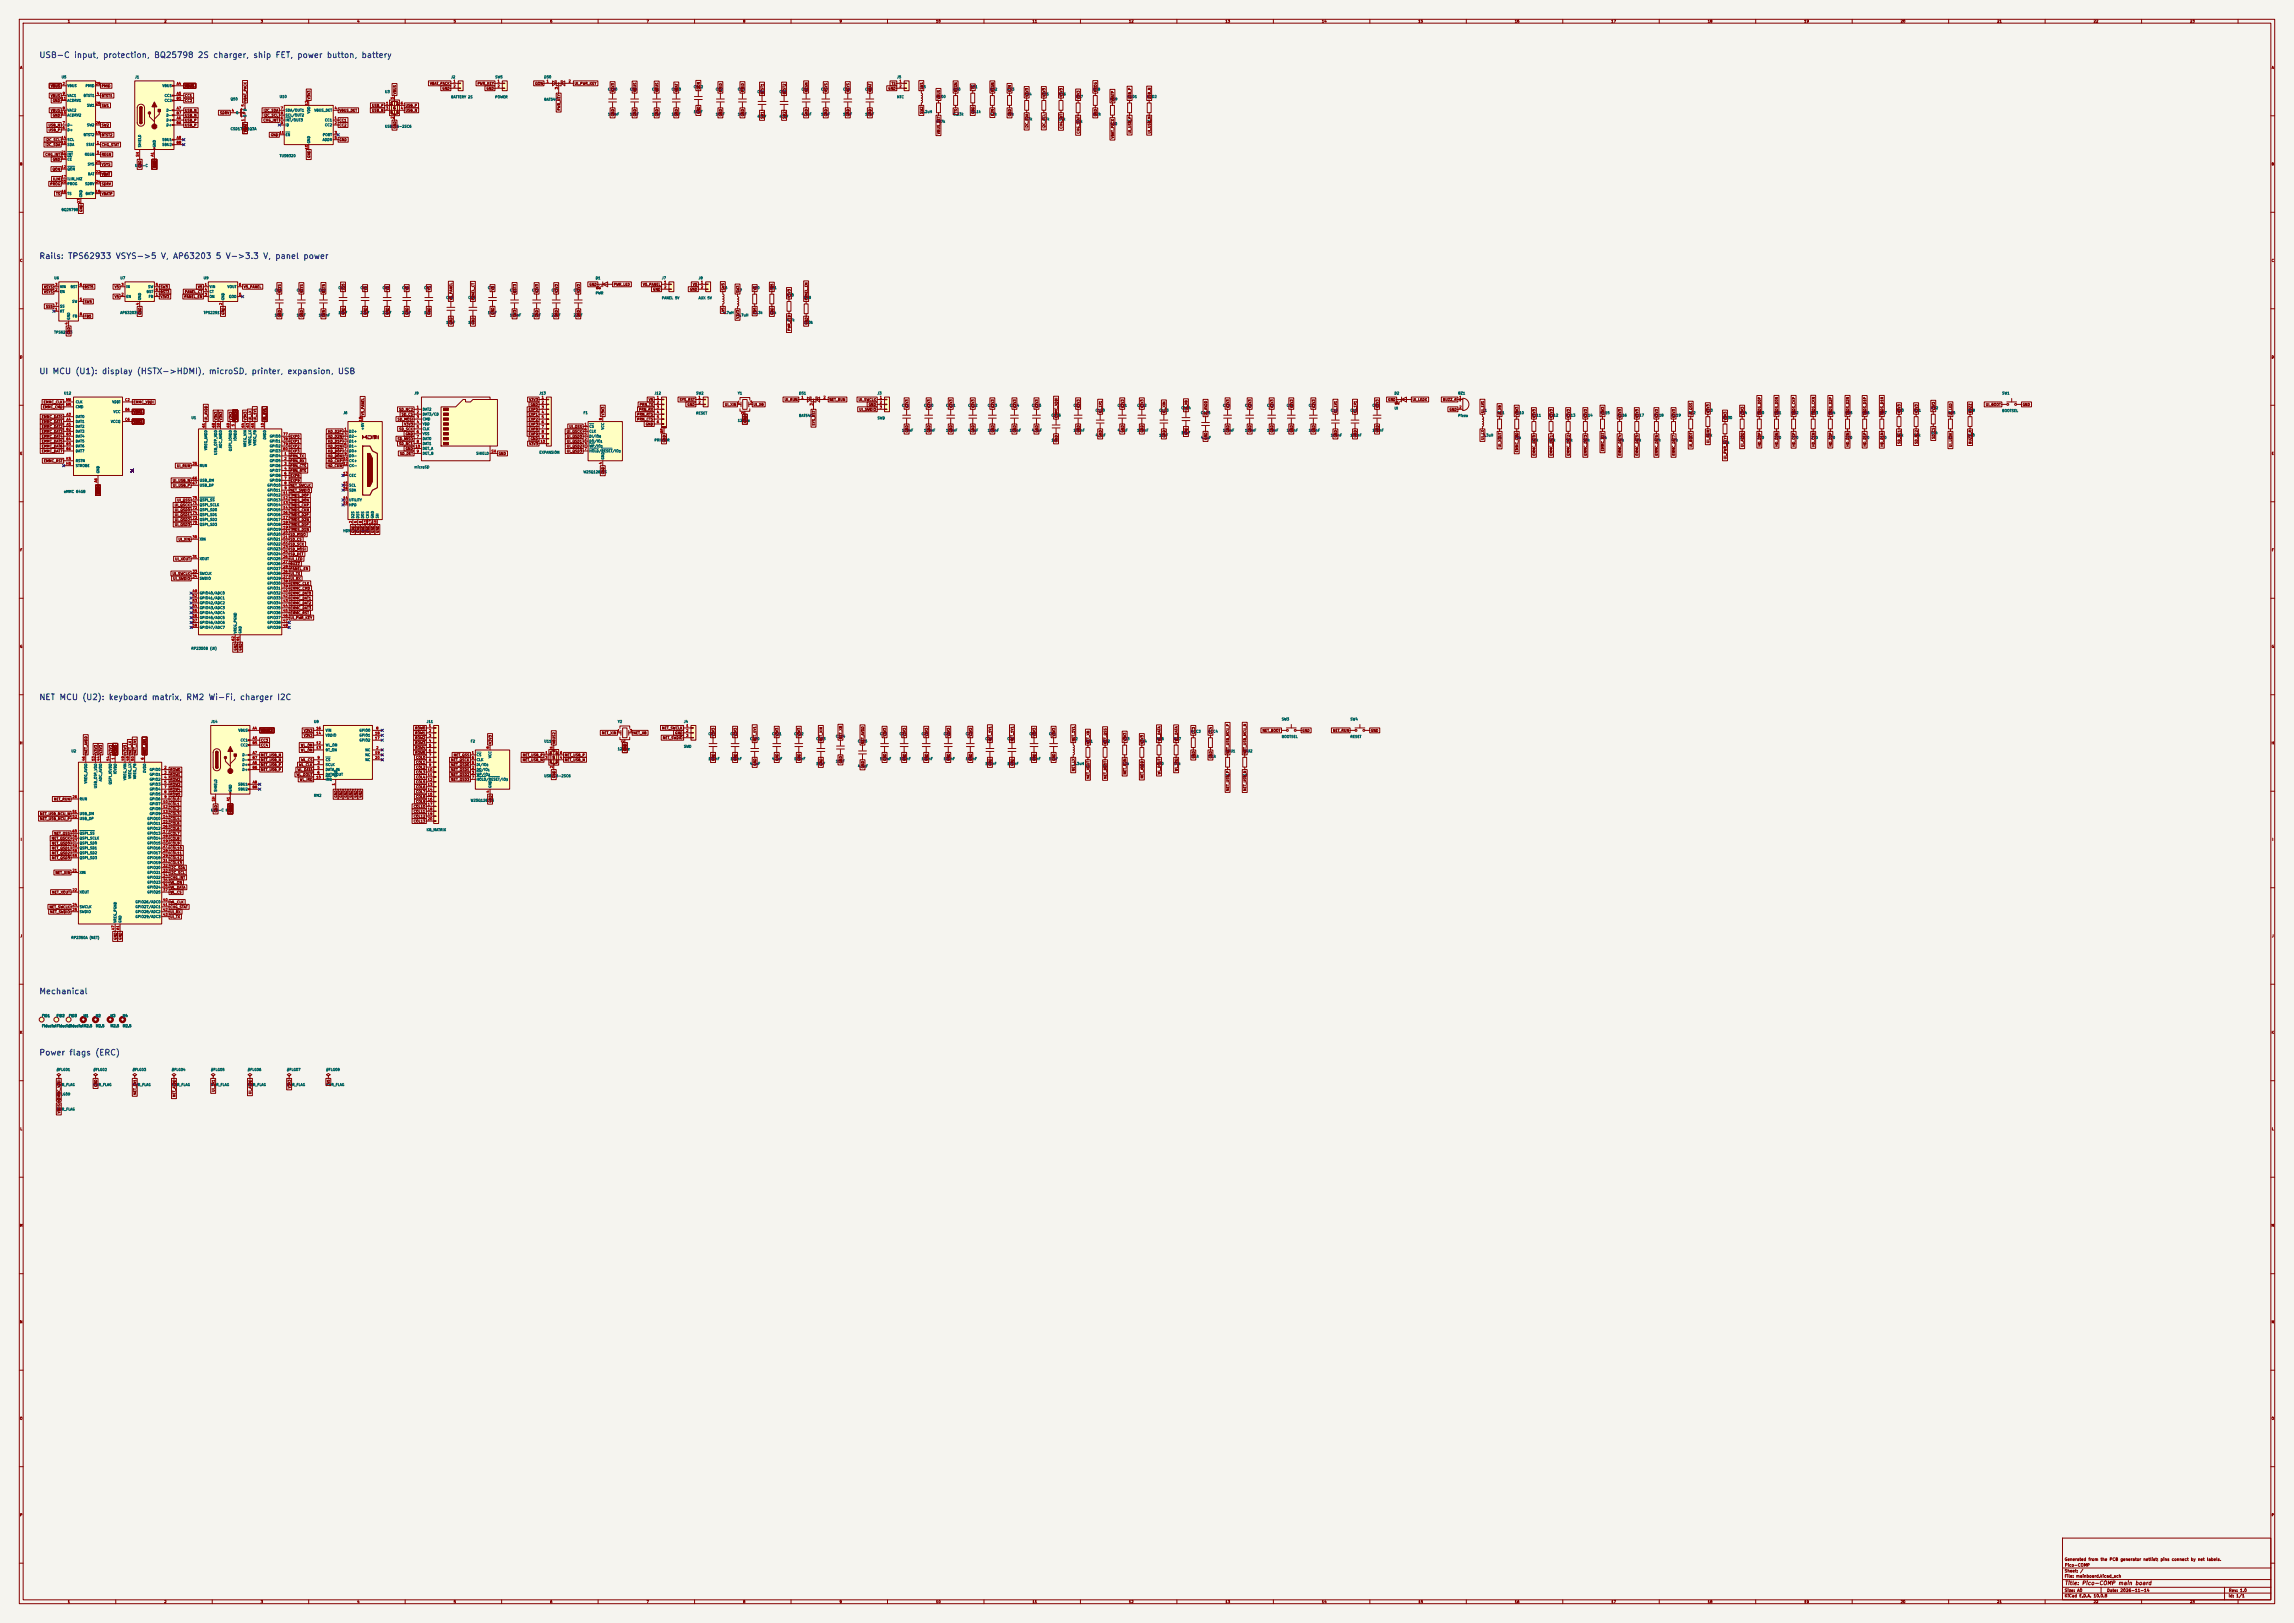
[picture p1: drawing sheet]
<svg xmlns="http://www.w3.org/2000/svg" width="1189mm" height="841mm" viewBox="0 0 1189 841" stroke-linecap="round" stroke-linejoin="round" font-family="sans-serif">
<defs><g id="words">
<g font-size="3" fill="#0000c2">
<text x="20" y="31">USB-C input, protection, BQ25798 2S charger, ship FET, power button, battery</text>
<text x="20" y="135">Rails: TPS62933 VSYS-&gt;5 V, AP63203 5 V-&gt;3.3 V, panel power</text>
<text x="20" y="195">UI MCU (U1): display (HSTX-&gt;HDMI), microSD, printer, expansion, USB</text>
<text x="20" y="364">NET MCU (U2): keyboard matrix, RM2 Wi-Fi, charger I2C</text>
<text x="20" y="516">Mechanical</text>
<text x="20" y="548">Power flags (ERC)</text>
</g>
<text font-size="2" fill="#840000" x="1070" y="822">Title: Pico-COMP main board</text>
<g font-size="1.5" fill="#840000">
<text x="1070" y="809">Generated from the PCB generator netlist; pins connect by net labels.</text>
<text x="1070" y="815">Sheet: /</text>
<text x="1070" y="812">Pico-COMP</text>
<text x="1070" y="818">File: mainboard.kicad_sch</text>
<text x="1070" y="825">Size: A0</text>
<text x="1092" y="825">Date: 2026-11-14</text>
<text x="1155" y="825">Rev: 1.0</text>
<text x="1070" y="828">KiCad E.D.A. 10.0.8</text>
<text x="1155" y="828">Id: 1/1</text>
</g>
<g font-size="1.3" fill="#840000">
<text x="35" y="12">1</text>
<text x="85" y="12">2</text>
<text x="135" y="12">3</text>
<text x="185" y="12">4</text>
<text x="235" y="12">5</text>
<text x="285" y="12">6</text>
<text x="335" y="12">7</text>
<text x="385" y="12">8</text>
<text x="435" y="12">9</text>
<text x="485" y="12">10</text>
<text x="535" y="12">11</text>
<text x="585" y="12">12</text>
<text x="635" y="12">13</text>
<text x="685" y="12">14</text>
<text x="735" y="12">15</text>
<text x="785" y="12">16</text>
<text x="835" y="12">17</text>
<text x="885" y="12">18</text>
<text x="935" y="12">19</text>
<text x="985" y="12">20</text>
<text x="1035" y="12">21</text>
<text x="1085" y="12">22</text>
<text x="1135" y="12">23</text>
<text x="10" y="36">A</text>
<text x="1177" y="36">A</text>
<text x="26" y="46">VBUS</text>
<text x="53" y="46">PMID</text>
<text x="96" y="46">VBUS</text>
<text x="223" y="44">VBAT_PACK</text>
<text x="229" y="47">GND</text>
<text x="247" y="44">PWR_KEY</text>
<text x="252" y="47">GND</text>
<text x="277" y="44">QON</text>
<text x="298" y="44">UI_PWR_KEY</text>
<text x="319" y="48" transform="rotate(-90 319 48)">V3V3</text>
<text x="330" y="48" transform="rotate(-90 330 48)">VBUS</text>
<text x="341" y="48" transform="rotate(-90 341 48)">VBUS</text>
<text x="352" y="48" transform="rotate(-90 352 48)">VBAT</text>
<text x="363" y="47" transform="rotate(-90 363 47)">QON</text>
<text x="374" y="48" transform="rotate(-90 374 48)">PMID</text>
<text x="386" y="48" transform="rotate(-90 386 48)">PMID</text>
<text x="419" y="48" transform="rotate(-90 419 48)">REGN</text>
<text x="429" y="48" transform="rotate(-90 429 48)">VSYS</text>
<text x="440" y="48" transform="rotate(-90 440 48)">VSYS</text>
<text x="452" y="48" transform="rotate(-90 452 48)">VBAT</text>
<text x="460" y="47">GND</text>
<text x="462" y="44">TS</text>
<text x="479" y="47" transform="rotate(-90 479 47)">SW1</text>
<text x="496" y="48" transform="rotate(-90 496 48)">REGN</text>
<text x="505" y="47" transform="rotate(-90 505 47)">TS</text>
<text x="515" y="48" transform="rotate(-90 515 48)">REGN</text>
<text x="524" y="48" transform="rotate(-90 524 48)">ILIM</text>
<text x="569" y="48" transform="rotate(-90 569 48)">PROG</text>
<text x="26" y="51">VBUS</text>
<text x="27" y="53">GND</text>
<text x="53" y="51">BTST1</text>
<text x="96" y="53">CC2</text>
<text x="96" y="51">CC1</text>
<text x="128" y="53" transform="rotate(-90 128 53)">VBAT_PACK</text>
<text x="161" y="52" transform="rotate(-90 161 52)">V3V3</text>
<text x="206" y="49" transform="rotate(-90 206 49)">VBUS</text>
<text x="396" y="49" transform="rotate(-90 396 49)">BTST1</text>
<text x="407" y="49" transform="rotate(-90 407 49)">BTST2</text>
<text x="487" y="52" transform="rotate(-90 487 52)">VBUS</text>
<text x="533" y="50" transform="rotate(-90 533 50)">V3V3</text>
<text x="542" y="50" transform="rotate(-90 542 50)">V3V3</text>
<text x="551" y="50" transform="rotate(-90 551 50)">V3V3</text>
<text x="560" y="52" transform="rotate(-90 560 52)">V3V3</text>
<text x="578" y="53" transform="rotate(-90 578 53)">VBATP</text>
<text x="587" y="52" transform="rotate(-90 587 52)">USB_P</text>
<text x="597" y="52" transform="rotate(-90 597 52)">USB_N</text>
<text x="26" y="58">VBUS</text>
<text x="53" y="56">SW1</text>
<text x="96" y="58">USB_N</text>
<text x="114" y="59">SDRV</text>
<text x="136" y="58">I2C_SDA</text>
<text x="176" y="58">VBUS_DET</text>
<text x="193" y="58">USB_N</text>
<text x="193" y="56">USB_P</text>
<text x="210" y="56">USB_P</text>
<text x="210" y="58">USB_N</text>
<text x="291" y="57" transform="rotate(-90 291 57)">PWR_KEY</text>
<text x="363" y="59" transform="rotate(-90 363 59)">GND</text>
<text x="479" y="59" transform="rotate(-90 479 59)">SW2</text>
<text x="496" y="59" transform="rotate(-90 496 59)">TS</text>
<text x="505" y="59" transform="rotate(-90 505 59)">GND</text>
<text x="25" y="66">USB_N</text>
<text x="27" y="61">GND</text>
<text x="53" y="66">SW2</text>
<text x="96" y="63">USB_P</text>
<text x="96" y="66">USB_P</text>
<text x="96" y="61">USB_N</text>
<text x="136" y="63">CHG_INT</text>
<text x="137" y="61">I2C_SCL</text>
<text x="176" y="63">CC1</text>
<text x="176" y="66">CC2</text>
<text x="319" y="60" transform="rotate(-90 319 60)">GND</text>
<text x="330" y="60" transform="rotate(-90 330 60)">GND</text>
<text x="341" y="60" transform="rotate(-90 341 60)">GND</text>
<text x="352" y="60" transform="rotate(-90 352 60)">GND</text>
<text x="374" y="60" transform="rotate(-90 374 60)">GND</text>
<text x="386" y="60" transform="rotate(-90 386 60)">GND</text>
<text x="396" y="62" transform="rotate(-90 396 62)">SW1</text>
<text x="407" y="62" transform="rotate(-90 407 62)">SW2</text>
<text x="419" y="60" transform="rotate(-90 419 60)">GND</text>
<text x="429" y="60" transform="rotate(-90 429 60)">GND</text>
<text x="440" y="60" transform="rotate(-90 440 60)">GND</text>
<text x="452" y="60" transform="rotate(-90 452 60)">GND</text>
<text x="515" y="60" transform="rotate(-90 515 60)">ILIM</text>
<text x="524" y="60" transform="rotate(-90 524 60)">GND</text>
<text x="569" y="60" transform="rotate(-90 569 60)">GND</text>
<text x="25" y="68">USB_P</text>
<text x="53" y="71">BTST2</text>
<text x="128" y="69" transform="rotate(-90 128 69)">VBAT</text>
<text x="140" y="71">GND</text>
<text x="206" y="67" transform="rotate(-90 206 67)">GND</text>
<text x="487" y="70" transform="rotate(-90 487 70)">VBUS_DET</text>
<text x="533" y="67" transform="rotate(-90 533 67)">I2C_SDA</text>
<text x="542" y="67" transform="rotate(-90 542 67)">I2C_SCL</text>
<text x="551" y="67" transform="rotate(-90 551 67)">CHG_INT</text>
<text x="560" y="69" transform="rotate(-90 560 69)">CHG_STAT</text>
<text x="578" y="72" transform="rotate(-90 578 72)">VBAT_PACK</text>
<text x="587" y="69" transform="rotate(-90 587 69)">UI_USB_P</text>
<text x="597" y="69" transform="rotate(-90 597 69)">UI_USB_N</text>
<text x="23" y="76">I2C_SDA</text>
<text x="23" y="73">I2C_SCL</text>
<text x="53" y="76">CHG_STAT</text>
<text x="176" y="73">GND</text>
<text x="23" y="81">CHG_INT</text>
<text x="27" y="84">GND</text>
<text x="53" y="81">REGN</text>
<text x="161" y="82" transform="rotate(-90 161 82)">GND</text>
<text x="10" y="86">B</text>
<text x="27" y="89">QON</text>
<text x="53" y="86">VSYS</text>
<text x="73" y="87" transform="rotate(-90 73 87)">GND</text>
<text x="81" y="87" transform="rotate(-90 81 87)">GND</text>
<text x="1177" y="86">B</text>
<text x="27" y="94">ILIM</text>
<text x="53" y="91">VBAT</text>
<text x="26" y="96">PROG</text>
<text x="29" y="101">TS</text>
<text x="53" y="101">VBATP</text>
<text x="53" y="96">SDRV</text>
<text x="43" y="110" transform="rotate(-90 43 110)">GND</text>
<text x="10" y="136">C</text>
<text x="1177" y="136">C</text>
<text x="23" y="150">VSYS</text>
<text x="44" y="150">BST5</text>
<text x="59" y="150">V5</text>
<text x="83" y="150">SW3</text>
<text x="102" y="150">V5</text>
<text x="126" y="150">V5_PANEL</text>
<text x="305" y="148">GND</text>
<text x="318" y="148">PWR_LED</text>
<text x="333" y="148">V5_PANEL</text>
<text x="359" y="148">V5</text>
<text x="23" y="152">VSYS</text>
<text x="59" y="155">V5</text>
<text x="83" y="155">V3V3</text>
<text x="83" y="152">BST3</text>
<text x="95" y="155">PANEL_EN</text>
<text x="96" y="152">PANEL_CT</text>
<text x="146" y="152" transform="rotate(-90 146 152)">VSYS</text>
<text x="157" y="152" transform="rotate(-90 157 152)">VSYS</text>
<text x="169" y="152" transform="rotate(-90 169 152)">BST5</text>
<text x="179" y="151" transform="rotate(-90 179 151)">SS5</text>
<text x="190" y="151" transform="rotate(-90 190 151)">V5</text>
<text x="202" y="151" transform="rotate(-90 202 151)">V5</text>
<text x="212" y="151" transform="rotate(-90 212 151)">V5</text>
<text x="223" y="151" transform="rotate(-90 223 151)">V5</text>
<text x="235" y="156" transform="rotate(-90 235 156)">V5_PANEL</text>
<text x="246" y="156" transform="rotate(-90 246 156)">PANEL_CT</text>
<text x="256" y="151" transform="rotate(-90 256 151)">V5</text>
<text x="268" y="152" transform="rotate(-90 268 152)">BST3</text>
<text x="279" y="152" transform="rotate(-90 279 152)">V3V3</text>
<text x="289" y="152" transform="rotate(-90 289 152)">V3V3</text>
<text x="301" y="152" transform="rotate(-90 301 152)">V3V3</text>
<text x="338" y="151">GND</text>
<text x="357" y="151">GND</text>
<text x="376" y="151" transform="rotate(-90 376 151)">SW5</text>
<text x="383" y="152" transform="rotate(-90 383 152)">SW3</text>
<text x="392" y="151" transform="rotate(-90 392 151)">V5</text>
<text x="401" y="151" transform="rotate(-90 401 151)">FB5</text>
<text x="410" y="154" transform="rotate(-90 410 154)">V3V3</text>
<text x="419" y="156" transform="rotate(-90 419 156)">PANEL_EN</text>
<text x="24" y="160">SS5</text>
<text x="44" y="157">SW5</text>
<text x="376" y="162" transform="rotate(-90 376 162)">V5</text>
<text x="44" y="165">FB5</text>
<text x="73" y="163" transform="rotate(-90 73 163)">GND</text>
<text x="117" y="163" transform="rotate(-90 117 163)">GND</text>
<text x="146" y="165" transform="rotate(-90 146 165)">GND</text>
<text x="157" y="165" transform="rotate(-90 157 165)">GND</text>
<text x="169" y="165" transform="rotate(-90 169 165)">SW5</text>
<text x="179" y="163" transform="rotate(-90 179 163)">GND</text>
<text x="190" y="163" transform="rotate(-90 190 163)">GND</text>
<text x="202" y="163" transform="rotate(-90 202 163)">GND</text>
<text x="212" y="163" transform="rotate(-90 212 163)">GND</text>
<text x="223" y="163" transform="rotate(-90 223 163)">GND</text>
<text x="256" y="163" transform="rotate(-90 256 163)">GND</text>
<text x="268" y="165" transform="rotate(-90 268 165)">SW3</text>
<text x="279" y="165" transform="rotate(-90 279 165)">GND</text>
<text x="289" y="165" transform="rotate(-90 289 165)">GND</text>
<text x="301" y="165" transform="rotate(-90 301 165)">GND</text>
<text x="383" y="165" transform="rotate(-90 383 165)">V3V3</text>
<text x="392" y="163" transform="rotate(-90 392 163)">FB5</text>
<text x="401" y="163" transform="rotate(-90 401 163)">GND</text>
<text x="37" y="173" transform="rotate(-90 37 173)">GND</text>
<text x="235" y="168" transform="rotate(-90 235 168)">GND</text>
<text x="246" y="168" transform="rotate(-90 246 168)">GND</text>
<text x="410" y="172" transform="rotate(-90 410 172)">PWR_LED</text>
<text x="419" y="168" transform="rotate(-90 419 168)">GND</text>
<text x="10" y="186">D</text>
<text x="1177" y="186">D</text>
<text x="22" y="209">EMMC_CLK</text>
<text x="69" y="209">EMMC_VDDI</text>
<text x="274" y="208">V3V3</text>
<text x="336" y="208">V5</text>
<text x="352" y="208">SYS_RST</text>
<text x="406" y="208">UI_RUN</text>
<text x="430" y="208">NET_RUN</text>
<text x="445" y="208">UI_SWCLK</text>
<text x="719" y="208">GND</text>
<text x="732" y="208">UI_LEDK</text>
<text x="748" y="208">BUZZ_R</text>
<text x="22" y="212">EMMC_CMD</text>
<text x="69" y="214">V3V3</text>
<text x="189" y="215" transform="rotate(-90 189 215)">V5_PANEL</text>
<text x="207" y="213">SD_NC2</text>
<text x="208" y="216">SD_CS</text>
<text x="274" y="213">EXP0</text>
<text x="274" y="216">EXP1</text>
<text x="275" y="211">GND</text>
<text x="313" y="215" transform="rotate(-90 313 215)">V3V3</text>
<text x="330" y="216">PRN_RTS</text>
<text x="331" y="213">PRN_RX</text>
<text x="331" y="211">PRN_TX</text>
<text x="356" y="211">GND</text>
<text x="376" y="211">UI_XIN</text>
<text x="390" y="211">UI_XB</text>
<text x="445" y="213">UI_SWDIO</text>
<text x="450" y="211">GND</text>
<text x="471" y="212" transform="rotate(-90 471 212)">V3V3</text>
<text x="482" y="212" transform="rotate(-90 482 212)">V3V3</text>
<text x="494" y="212" transform="rotate(-90 494 212)">V3V3</text>
<text x="505" y="212" transform="rotate(-90 505 212)">V3V3</text>
<text x="515" y="212" transform="rotate(-90 515 212)">V3V3</text>
<text x="527" y="212" transform="rotate(-90 527 212)">V3V3</text>
<text x="538" y="212" transform="rotate(-90 538 212)">V3V3</text>
<text x="560" y="212" transform="rotate(-90 560 212)">V3V3</text>
<text x="571" y="214" transform="rotate(-90 571 214)">UI_1V1</text>
<text x="583" y="212" transform="rotate(-90 583 212)">V3V3</text>
<text x="593" y="212" transform="rotate(-90 593 212)">V3V3</text>
<text x="604" y="214" transform="rotate(-90 604 214)">UI_XIN</text>
<text x="616" y="213" transform="rotate(-90 616 213)">UI_XB</text>
<text x="626" y="215" transform="rotate(-90 626 215)">UI_AVDD</text>
<text x="637" y="212" transform="rotate(-90 637 212)">V3V3</text>
<text x="649" y="212" transform="rotate(-90 649 212)">V3V3</text>
<text x="660" y="212" transform="rotate(-90 660 212)">V3V3</text>
<text x="670" y="212" transform="rotate(-90 670 212)">V3V3</text>
<text x="682" y="212" transform="rotate(-90 682 212)">V3V3</text>
<text x="693" y="214" transform="rotate(-90 693 214)">UI_1V1</text>
<text x="703" y="214" transform="rotate(-90 703 214)">UI_1V1</text>
<text x="715" y="212" transform="rotate(-90 715 212)">V3V3</text>
<text x="751" y="213">GND</text>
<text x="769" y="214" transform="rotate(-90 769 214)">UI_1V1</text>
<text x="778" y="215" transform="rotate(-90 778 215)">UI_XB</text>
<text x="787" y="215" transform="rotate(-90 787 215)">V3V3</text>
<text x="832" y="215" transform="rotate(-90 832 215)">V3V3</text>
<text x="877" y="215" transform="rotate(-90 877 215)">UI_QSS</text>
<text x="886" y="214" transform="rotate(-90 886 214)">V3V3</text>
<text x="904" y="215" transform="rotate(-90 904 215)">V3V3</text>
<text x="913" y="215" transform="rotate(-90 913 215)">TMDS_D0P</text>
<text x="922" y="215" transform="rotate(-90 922 215)">TMDS_D0N</text>
<text x="931" y="215" transform="rotate(-90 931 215)">TMDS_CKP</text>
<text x="941" y="215" transform="rotate(-90 941 215)">TMDS_CKN</text>
<text x="950" y="215" transform="rotate(-90 950 215)">TMDS_D2P</text>
<text x="959" y="215" transform="rotate(-90 959 215)">TMDS_D2N</text>
<text x="968" y="215" transform="rotate(-90 968 215)">TMDS_D1P</text>
<text x="976" y="215" transform="rotate(-90 976 215)">TMDS_D1N</text>
<text x="985" y="214" transform="rotate(-90 985 214)">V3V3</text>
<text x="994" y="214" transform="rotate(-90 994 214)">V3V3</text>
<text x="1003" y="213" transform="rotate(-90 1003 213)">V3V3</text>
<text x="1012" y="215" transform="rotate(-90 1012 215)">UI_LED</text>
<text x="1022" y="214" transform="rotate(-90 1022 214)">BUZZ</text>
<text x="1029" y="211">UI_BOOT</text>
<text x="1048" y="211">GND</text>
<text x="21" y="219">EMMC_DAT1</text>
<text x="21" y="217">EMMC_DAT0</text>
<text x="69" y="219">V3V3</text>
<text x="108" y="218" transform="rotate(-90 108 218)">UI_AVDD</text>
<text x="113" y="218" transform="rotate(-90 113 218)">V3V3</text>
<text x="115" y="218" transform="rotate(-90 115 218)">V3V3</text>
<text x="120" y="218" transform="rotate(-90 120 218)">V3V3</text>
<text x="123" y="218" transform="rotate(-90 123 218)">V3V3</text>
<text x="128" y="218" transform="rotate(-90 128 218)">V3V3</text>
<text x="131" y="218" transform="rotate(-90 131 218)">UI_LX</text>
<text x="133" y="218" transform="rotate(-90 133 218)">UI_1V1</text>
<text x="138" y="218" transform="rotate(-90 138 218)">UI_1V1</text>
<text x="206" y="218">SD_MOSI</text>
<text x="209" y="221">V3V3</text>
<text x="274" y="218">EXP2</text>
<text x="274" y="221">EXP3</text>
<text x="330" y="218">PRN_CTS</text>
<text x="335" y="221">GND</text>
<text x="387" y="219" transform="rotate(-90 387 219)">GND</text>
<text x="423" y="221" transform="rotate(-90 423 221)">SYS_RST</text>
<text x="548" y="217" transform="rotate(-90 548 217)">EMMC_VDDI</text>
<text x="796" y="217" transform="rotate(-90 796 217)">V3V3</text>
<text x="805" y="217" transform="rotate(-90 805 217)">V3V3</text>
<text x="814" y="217" transform="rotate(-90 814 217)">V3V3</text>
<text x="823" y="217" transform="rotate(-90 823 217)">V3V3</text>
<text x="841" y="217" transform="rotate(-90 841 217)">V3V3</text>
<text x="849" y="217" transform="rotate(-90 849 217)">V3V3</text>
<text x="860" y="217" transform="rotate(-90 860 217)">V3V3</text>
<text x="868" y="217" transform="rotate(-90 868 217)">V3V3</text>
<text x="895" y="218" transform="rotate(-90 895 218)">V3V3</text>
<text x="21" y="222">EMMC_DAT2</text>
<text x="21" y="225">EMMC_DAT3</text>
<text x="21" y="227">EMMC_DAT4</text>
<text x="150" y="227">EXP0</text>
<text x="170" y="227">HD_D2N</text>
<text x="170" y="225">HD_D2P</text>
<text x="207" y="223">SD_SCK</text>
<text x="210" y="226">GND</text>
<text x="274" y="226">EXP9</text>
<text x="274" y="223">EXP8</text>
<text x="294" y="225">UI_QSCK</text>
<text x="294" y="227">UI_QSD0</text>
<text x="295" y="222">UI_QSS</text>
<text x="471" y="224" transform="rotate(-90 471 224)">GND</text>
<text x="482" y="224" transform="rotate(-90 482 224)">GND</text>
<text x="494" y="224" transform="rotate(-90 494 224)">GND</text>
<text x="505" y="224" transform="rotate(-90 505 224)">GND</text>
<text x="515" y="224" transform="rotate(-90 515 224)">GND</text>
<text x="527" y="224" transform="rotate(-90 527 224)">GND</text>
<text x="538" y="224" transform="rotate(-90 538 224)">GND</text>
<text x="560" y="224" transform="rotate(-90 560 224)">GND</text>
<text x="571" y="227" transform="rotate(-90 571 227)">GND</text>
<text x="583" y="224" transform="rotate(-90 583 224)">GND</text>
<text x="593" y="224" transform="rotate(-90 593 224)">GND</text>
<text x="604" y="227" transform="rotate(-90 604 227)">GND</text>
<text x="616" y="226" transform="rotate(-90 616 226)">GND</text>
<text x="637" y="224" transform="rotate(-90 637 224)">GND</text>
<text x="649" y="224" transform="rotate(-90 649 224)">GND</text>
<text x="660" y="224" transform="rotate(-90 660 224)">GND</text>
<text x="670" y="224" transform="rotate(-90 670 224)">GND</text>
<text x="682" y="224" transform="rotate(-90 682 224)">GND</text>
<text x="693" y="227" transform="rotate(-90 693 227)">GND</text>
<text x="703" y="227" transform="rotate(-90 703 227)">GND</text>
<text x="715" y="224" transform="rotate(-90 715 224)">GND</text>
<text x="1003" y="228" transform="rotate(-90 1003 228)">SD_CS</text>
<text x="21" y="232">EMMC_DAT6</text>
<text x="21" y="230">EMMC_DAT5</text>
<text x="150" y="230">EXP1</text>
<text x="150" y="232">EXP2</text>
<text x="170" y="232">HD_D1N</text>
<text x="170" y="230">HD_D1P</text>
<text x="206" y="228">SD_MISO</text>
<text x="207" y="231">SD_NC1</text>
<text x="210" y="233">GND</text>
<text x="274" y="231">V3V3</text>
<text x="275" y="228">GND</text>
<text x="294" y="232">UI_QSD2</text>
<text x="294" y="230">UI_QSD1</text>
<text x="345" y="229" transform="rotate(-90 345 229)">GND</text>
<text x="548" y="229" transform="rotate(-90 548 229)">GND</text>
<text x="626" y="228" transform="rotate(-90 626 228)">GND</text>
<text x="769" y="228" transform="rotate(-90 769 228)">UI_LX</text>
<text x="778" y="232" transform="rotate(-90 778 232)">UI_XOUT</text>
<text x="832" y="234" transform="rotate(-90 832 234)">EMMC_RST</text>
<text x="877" y="232" transform="rotate(-90 877 232)">UI_BOOT</text>
<text x="886" y="230" transform="rotate(-90 886 230)">UI_RUN</text>
<text x="904" y="232" transform="rotate(-90 904 232)">UI_AVDD</text>
<text x="913" y="232" transform="rotate(-90 913 232)">HD_D0P</text>
<text x="922" y="232" transform="rotate(-90 922 232)">HD_D0N</text>
<text x="931" y="232" transform="rotate(-90 931 232)">HD_CKP</text>
<text x="941" y="232" transform="rotate(-90 941 232)">HD_CKN</text>
<text x="950" y="232" transform="rotate(-90 950 232)">HD_D2P</text>
<text x="959" y="232" transform="rotate(-90 959 232)">HD_D2N</text>
<text x="968" y="232" transform="rotate(-90 968 232)">HD_D1P</text>
<text x="976" y="232" transform="rotate(-90 976 232)">HD_D1N</text>
<text x="985" y="230" transform="rotate(-90 985 230)">SD_NC1</text>
<text x="994" y="230" transform="rotate(-90 994 230)">SD_NC2</text>
<text x="1012" y="232" transform="rotate(-90 1012 232)">UI_LEDK</text>
<text x="1022" y="230" transform="rotate(-90 1022 230)">BUZZ_R</text>
<text x="10" y="236">E</text>
<text x="21" y="235">EMMC_DAT7</text>
<text x="23" y="240">EMMC_RST</text>
<text x="150" y="237">PRN_TX</text>
<text x="150" y="240">PRN_RX</text>
<text x="150" y="235">EXP3</text>
<text x="170" y="240">HD_CKP</text>
<text x="170" y="237">HD_D0N</text>
<text x="170" y="235">HD_D0P</text>
<text x="207" y="236">SD_DET</text>
<text x="258" y="236">GND</text>
<text x="294" y="235">UI_QSD3</text>
<text x="787" y="235" transform="rotate(-90 787 235)">EMMC_CMD</text>
<text x="796" y="236" transform="rotate(-90 796 236)">EMMC_DAT0</text>
<text x="805" y="236" transform="rotate(-90 805 236)">EMMC_DAT1</text>
<text x="814" y="236" transform="rotate(-90 814 236)">EMMC_DAT2</text>
<text x="823" y="236" transform="rotate(-90 823 236)">EMMC_DAT3</text>
<text x="841" y="236" transform="rotate(-90 841 236)">EMMC_DAT4</text>
<text x="849" y="236" transform="rotate(-90 849 236)">EMMC_DAT5</text>
<text x="860" y="236" transform="rotate(-90 860 236)">EMMC_DAT6</text>
<text x="868" y="236" transform="rotate(-90 868 236)">EMMC_DAT7</text>
<text x="895" y="238" transform="rotate(-90 895 238)">UI_PWR_KEY</text>
<text x="1177" y="236">E</text>
<text x="92" y="242">UI_RUN</text>
<text x="150" y="245">PRN_RTS</text>
<text x="150" y="242">PRN_CTS</text>
<text x="170" y="242">HD_CKN</text>
<text x="313" y="246" transform="rotate(-90 313 246)">GND</text>
<text x="89" y="250">UI_USB_N</text>
<text x="150" y="247">EXP8</text>
<text x="150" y="250">EXP9</text>
<text x="52" y="256" transform="rotate(-90 52 256)">GND</text>
<text x="89" y="253">UI_USB_P</text>
<text x="150" y="253">NET_SWCLK</text>
<text x="150" y="255">NET_SWDIO</text>
<text x="150" y="258">TMDS_D0P</text>
<text x="90" y="263">UI_QSCK</text>
<text x="92" y="260">UI_QSS</text>
<text x="150" y="260">TMDS_D0N</text>
<text x="150" y="263">TMDS_CKP</text>
<text x="90" y="265">UI_QSD0</text>
<text x="90" y="268">UI_QSD1</text>
<text x="150" y="268">TMDS_D2P</text>
<text x="150" y="265">TMDS_CKN</text>
<text x="90" y="270">UI_QSD2</text>
<text x="90" y="273">UI_QSD3</text>
<text x="150" y="275">TMDS_D1N</text>
<text x="150" y="273">TMDS_D1P</text>
<text x="150" y="270">TMDS_D2N</text>
<text x="92" y="280">UI_XIN</text>
<text x="150" y="280">SD_CS</text>
<text x="150" y="278">SD_MISO</text>
<text x="184" y="276" transform="rotate(-90 184 276)">GND</text>
<text x="186" y="276" transform="rotate(-90 186 276)">GND</text>
<text x="189" y="276" transform="rotate(-90 189 276)">GND</text>
<text x="192" y="276" transform="rotate(-90 192 276)">GND</text>
<text x="194" y="276" transform="rotate(-90 194 276)">GND</text>
<text x="197" y="276" transform="rotate(-90 197 276)">GND</text>
<text x="10" y="286">F</text>
<text x="150" y="283">SD_SCK</text>
<text x="150" y="286">SD_MOSI</text>
<text x="1177" y="286">F</text>
<text x="91" y="291">UI_XOUT</text>
<text x="150" y="293">BUZZ</text>
<text x="150" y="288">SD_DET</text>
<text x="150" y="291">UI_LED</text>
<text x="89" y="298">UI_SWCLK</text>
<text x="150" y="296">PANEL_EN</text>
<text x="150" y="298">UI_TX</text>
<text x="90" y="301">UI_SWDIO</text>
<text x="150" y="303">EMMC_CLK</text>
<text x="150" y="306">EMMC_CMD</text>
<text x="150" y="301">UI_RX</text>
<text x="150" y="308">EMMC_DAT0</text>
<text x="150" y="311">EMMC_DAT1</text>
<text x="150" y="316">EMMC_DAT3</text>
<text x="150" y="313">EMMC_DAT2</text>
<text x="150" y="321">UI_PWR_KEY</text>
<text x="150" y="319">EMMC_RST</text>
<text x="10" y="336">G</text>
<text x="1177" y="336">G</text>
<text x="123" y="337" transform="rotate(-90 123 337)">GND</text>
<text x="126" y="337" transform="rotate(-90 126 337)">GND</text>
<text x="135" y="380">VBUS2</text>
<text x="157" y="380">V3V3</text>
<text x="157" y="382">V3V3</text>
<text x="215" y="381">ROW1</text>
<text x="215" y="383">ROW2</text>
<text x="215" y="378">ROW0</text>
<text x="312" y="381">NET_XIN</text>
<text x="328" y="381">NET_XB</text>
<text x="343" y="378">NET_SWCLK</text>
<text x="343" y="383">NET_SWDIO</text>
<text x="350" y="381">GND</text>
<text x="371" y="382" transform="rotate(-90 371 382)">V3V3</text>
<text x="382" y="382" transform="rotate(-90 382 382)">V3V3</text>
<text x="404" y="382" transform="rotate(-90 404 382)">V3V3</text>
<text x="415" y="382" transform="rotate(-90 415 382)">V3V3</text>
<text x="437" y="383" transform="rotate(-90 437 383)">NET_XB</text>
<text x="460" y="382" transform="rotate(-90 460 382)">V3V3</text>
<text x="470" y="382" transform="rotate(-90 470 382)">V3V3</text>
<text x="481" y="382" transform="rotate(-90 481 382)">V3V3</text>
<text x="493" y="382" transform="rotate(-90 493 382)">V3V3</text>
<text x="504" y="382" transform="rotate(-90 504 382)">V3V3</text>
<text x="537" y="382" transform="rotate(-90 537 382)">V3V3</text>
<text x="547" y="382" transform="rotate(-90 547 382)">V3V3</text>
<text x="620" y="381" transform="rotate(-90 620 381)">CC3</text>
<text x="628" y="381" transform="rotate(-90 628 381)">CC4</text>
<text x="654" y="380">NET_BOOT</text>
<text x="675" y="380">GND</text>
<text x="691" y="380">NET_RUN</text>
<text x="710" y="380">GND</text>
<text x="10" y="386">H</text>
<text x="135" y="385">CC3</text>
<text x="135" y="387">CC4</text>
<text x="156" y="387">WL_ON</text>
<text x="156" y="390">WL_ON</text>
<text x="215" y="386">ROW3</text>
<text x="215" y="388">ROW4</text>
<text x="255" y="386" transform="rotate(-90 255 386)">V3V3</text>
<text x="288" y="386" transform="rotate(-90 288 386)">VBUS2</text>
<text x="325" y="389" transform="rotate(-90 325 389)">GND</text>
<text x="392" y="384" transform="rotate(-90 392 384)">NET_1V1</text>
<text x="427" y="384" transform="rotate(-90 427 384)">NET_XIN</text>
<text x="448" y="386" transform="rotate(-90 448 386)">NET_AVDD</text>
<text x="514" y="384" transform="rotate(-90 514 384)">NET_1V1</text>
<text x="526" y="384" transform="rotate(-90 526 384)">NET_1V1</text>
<text x="557" y="384" transform="rotate(-90 557 384)">NET_1V1</text>
<text x="565" y="386" transform="rotate(-90 565 386)">NET_XB</text>
<text x="574" y="386" transform="rotate(-90 574 386)">NET_QSS</text>
<text x="584" y="384" transform="rotate(-90 584 384)">V3V3</text>
<text x="593" y="386" transform="rotate(-90 593 386)">V3V3</text>
<text x="602" y="384" transform="rotate(-90 602 384)">WL_DATA</text>
<text x="611" y="384" transform="rotate(-90 611 384)">WL_DATA</text>
<text x="1177" y="386">H</text>
<text x="46" y="391" transform="rotate(-90 46 391)">NET_AVDD</text>
<text x="51" y="391" transform="rotate(-90 51 391)">V3V3</text>
<text x="53" y="391" transform="rotate(-90 53 391)">V3V3</text>
<text x="58" y="391" transform="rotate(-90 58 391)">V3V3</text>
<text x="61" y="391" transform="rotate(-90 61 391)">V3V3</text>
<text x="66" y="391" transform="rotate(-90 66 391)">V3V3</text>
<text x="68" y="391" transform="rotate(-90 68 391)">NET_LX</text>
<text x="71" y="391" transform="rotate(-90 71 391)">NET_1V1</text>
<text x="76" y="391" transform="rotate(-90 76 391)">NET_1V1</text>
<text x="135" y="392">NET_USB_N</text>
<text x="135" y="395">NET_USB_N</text>
<text x="156" y="395">WL_CS</text>
<text x="215" y="391">ROW5</text>
<text x="215" y="393">COL0</text>
<text x="234" y="395">NET_QSCK</text>
<text x="235" y="392">NET_QSS</text>
<text x="271" y="395">NET_USB_N</text>
<text x="271" y="392">NET_USB_P</text>
<text x="293" y="395">NET_USB_N</text>
<text x="293" y="392">NET_USB_P</text>
<text x="371" y="394" transform="rotate(-90 371 394)">GND</text>
<text x="382" y="394" transform="rotate(-90 382 394)">GND</text>
<text x="404" y="394" transform="rotate(-90 404 394)">GND</text>
<text x="415" y="394" transform="rotate(-90 415 394)">GND</text>
<text x="437" y="396" transform="rotate(-90 437 396)">GND</text>
<text x="460" y="394" transform="rotate(-90 460 394)">GND</text>
<text x="470" y="394" transform="rotate(-90 470 394)">GND</text>
<text x="481" y="394" transform="rotate(-90 481 394)">GND</text>
<text x="493" y="394" transform="rotate(-90 493 394)">GND</text>
<text x="504" y="394" transform="rotate(-90 504 394)">GND</text>
<text x="537" y="394" transform="rotate(-90 537 394)">GND</text>
<text x="547" y="394" transform="rotate(-90 547 394)">GND</text>
<text x="620" y="393" transform="rotate(-90 620 393)">GND</text>
<text x="628" y="393" transform="rotate(-90 628 393)">GND</text>
<text x="637" y="391" transform="rotate(-90 637 391)">NET_USB_MCU_P</text>
<text x="646" y="391" transform="rotate(-90 646 391)">NET_USB_MCU_N</text>
<text x="88" y="400">ROW0</text>
<text x="135" y="397">NET_USB_P</text>
<text x="135" y="400">NET_USB_P</text>
<text x="154" y="400">WL_DATA</text>
<text x="155" y="397">WL_CLK</text>
<text x="215" y="399">COL2</text>
<text x="215" y="401">COL3</text>
<text x="215" y="396">COL1</text>
<text x="234" y="400">NET_QSD1</text>
<text x="234" y="397">NET_QSD0</text>
<text x="392" y="397" transform="rotate(-90 392 397)">GND</text>
<text x="427" y="397" transform="rotate(-90 427 397)">GND</text>
<text x="448" y="398" transform="rotate(-90 448 398)">GND</text>
<text x="514" y="397" transform="rotate(-90 514 397)">GND</text>
<text x="526" y="397" transform="rotate(-90 526 397)">GND</text>
<text x="557" y="400" transform="rotate(-90 557 400)">NET_LX</text>
<text x="584" y="401" transform="rotate(-90 584 401)">NET_RUN</text>
<text x="602" y="401" transform="rotate(-90 602 401)">WL_DOUT</text>
<text x="611" y="400" transform="rotate(-90 611 400)">WL_IRQ</text>
<text x="88" y="402">ROW1</text>
<text x="88" y="405">ROW2</text>
<text x="88" y="407">ROW3</text>
<text x="154" y="402">WL_DOUT</text>
<text x="155" y="405">WL_IRQ</text>
<text x="215" y="404">COL4</text>
<text x="215" y="406">COL5</text>
<text x="234" y="405">NET_QSD3</text>
<text x="234" y="402">NET_QSD2</text>
<text x="288" y="403" transform="rotate(-90 288 403)">GND</text>
<text x="565" y="404" transform="rotate(-90 565 404)">NET_XOUT</text>
<text x="574" y="404" transform="rotate(-90 574 404)">NET_BOOT</text>
<text x="593" y="404" transform="rotate(-90 593 404)">NET_AVDD</text>
<text x="88" y="410">ROW4</text>
<text x="88" y="413">ROW5</text>
<text x="175" y="414" transform="rotate(-90 175 414)">GND</text>
<text x="178" y="414" transform="rotate(-90 178 414)">GND</text>
<text x="180" y="414" transform="rotate(-90 180 414)">GND</text>
<text x="183" y="414" transform="rotate(-90 183 414)">GND</text>
<text x="185" y="414" transform="rotate(-90 185 414)">GND</text>
<text x="188" y="414" transform="rotate(-90 188 414)">GND</text>
<text x="215" y="411">COL7</text>
<text x="215" y="414">COL8</text>
<text x="215" y="409">COL6</text>
<text x="637" y="410" transform="rotate(-90 637 410)">NET_USB_P</text>
<text x="646" y="410" transform="rotate(-90 646 410)">NET_USB_N</text>
<text x="28" y="415">NET_RUN</text>
<text x="88" y="418">COL1</text>
<text x="88" y="415">COL0</text>
<text x="214" y="419">COL10</text>
<text x="215" y="416">COL9</text>
<text x="255" y="416" transform="rotate(-90 255 416)">GND</text>
<text x="21" y="423">NET_USB_MCU_N</text>
<text x="21" y="425">NET_USB_MCU_P</text>
<text x="88" y="420">COL2</text>
<text x="88" y="423">COL3</text>
<text x="88" y="425">COL4</text>
<text x="113" y="421" transform="rotate(-90 113 421)">GND</text>
<text x="120" y="421" transform="rotate(-90 120 421)">GND</text>
<text x="214" y="424">COL12</text>
<text x="214" y="421">COL11</text>
<text x="88" y="428">COL5</text>
<text x="88" y="430">COL6</text>
<text x="214" y="427">COL13</text>
<text x="11" y="436">I</text>
<text x="27" y="435">NET_QSCK</text>
<text x="27" y="438">NET_QSD0</text>
<text x="28" y="433">NET_QSS</text>
<text x="88" y="433">COL7</text>
<text x="88" y="435">COL8</text>
<text x="88" y="438">COL9</text>
<text x="1178" y="436">I</text>
<text x="27" y="443">NET_QSD2</text>
<text x="27" y="440">NET_QSD1</text>
<text x="88" y="440">COL10</text>
<text x="88" y="443">COL11</text>
<text x="27" y="446">NET_QSD3</text>
<text x="88" y="446">COL12</text>
<text x="88" y="448">COL13</text>
<text x="29" y="453">NET_XIN</text>
<text x="88" y="451">I2C_SDA</text>
<text x="88" y="453">I2C_SCL</text>
<text x="88" y="456">CHG_INT</text>
<text x="88" y="458">WL_ON</text>
<text x="88" y="461">WL_DATA</text>
<text x="27" y="463">NET_XOUT</text>
<text x="88" y="463">WL_CS</text>
<text x="25" y="471">NET_SWCLK</text>
<text x="26" y="473">NET_SWDIO</text>
<text x="88" y="468">WL_CLK</text>
<text x="88" y="471">CHG_STAT</text>
<text x="88" y="473">UI_RX</text>
<text x="88" y="476">UI_TX</text>
<text x="10" y="486">J</text>
<text x="1177" y="486">J</text>
<text x="61" y="487" transform="rotate(-90 61 487)">GND</text>
<text x="63" y="487" transform="rotate(-90 63 487)">GND</text>
<text x="10" y="536">K</text>
<text x="1177" y="536">K</text>
<text x="51" y="563" transform="rotate(-90 51 563)">GND</text>
<text x="171" y="562" transform="rotate(-90 171 562)">V5</text>
<text x="71" y="567" transform="rotate(-90 71 567)">NET_1V1</text>
<text x="91" y="569" transform="rotate(-90 91 569)">NET_AVDD</text>
<text x="112" y="566" transform="rotate(-90 112 566)">UI_1V1</text>
<text x="131" y="567" transform="rotate(-90 131 567)">UI_AVDD</text>
<text x="151" y="564" transform="rotate(-90 151 564)">V3V3</text>
<text x="32" y="570" transform="rotate(-90 32 570)">EMMC_VDDI</text>
<text x="32" y="577" transform="rotate(-90 32 577)">VBUS</text>
<text x="10" y="586">L</text>
<text x="1177" y="586">L</text>
<text x="10" y="636">M</text>
<text x="1177" y="636">M</text>
<text x="10" y="686">N</text>
<text x="1177" y="686">N</text>
<text x="10" y="736">O</text>
<text x="1177" y="736">O</text>
<text x="10" y="786">P</text>
<text x="1177" y="786">P</text>
<text x="35" y="831">1</text>
<text x="85" y="831">2</text>
<text x="135" y="831">3</text>
<text x="185" y="831">4</text>
<text x="235" y="831">5</text>
<text x="285" y="831">6</text>
<text x="335" y="831">7</text>
<text x="385" y="831">8</text>
<text x="435" y="831">9</text>
<text x="485" y="831">10</text>
<text x="535" y="831">11</text>
<text x="585" y="831">12</text>
<text x="635" y="831">13</text>
<text x="685" y="831">14</text>
<text x="735" y="831">15</text>
<text x="785" y="831">16</text>
<text x="835" y="831">17</text>
<text x="885" y="831">18</text>
<text x="935" y="831">19</text>
<text x="985" y="831">20</text>
<text x="1035" y="831">21</text>
<text x="1085" y="831">22</text>
<text x="1135" y="831">23</text>
</g>
<g font-size="1.3" fill="#006464">
<text x="32" y="41">U5</text>
<text x="70" y="41">J1</text>
<text x="234" y="41">J2</text>
<text x="257" y="41">SW5</text>
<text x="282" y="41">D50</text>
<text x="465" y="41">J5</text>
<text x="35" y="45">VBUS</text>
<text x="44" y="45">PMID</text>
<text x="84" y="45">VBUS</text>
<text x="315" y="47">C100</text>
<text x="326" y="47">C50</text>
<text x="338" y="47">C51</text>
<text x="348" y="47">C510</text>
<text x="359" y="46">C512</text>
<text x="371" y="47">C52</text>
<text x="382" y="47">C53</text>
<text x="415" y="47">C56</text>
<text x="425" y="47">C57</text>
<text x="437" y="47">C58</text>
<text x="448" y="47">C59</text>
<text x="478" y="46">L5</text>
<text x="494" y="47">R50</text>
<text x="503" y="46">R51</text>
<text x="513" y="47">R52</text>
<text x="522" y="47">R53</text>
<text x="566" y="47">R58</text>
<text x="35" y="50">VAC1</text>
<text x="35" y="53">ACDRV1</text>
<text x="43" y="50">BTST1</text>
<text x="85" y="50">CC1</text>
<text x="85" y="53">CC2</text>
<text x="119" y="52">Q50</text>
<text x="145" y="51">U10</text>
<text x="199" y="48">U3</text>
<text x="234" y="51">BATTERY 2S</text>
<text x="257" y="51">POWER</text>
<text x="282" y="52">BAT54C</text>
<text x="392" y="48">C54</text>
<text x="404" y="48">C55</text>
<text x="465" y="51">NTC</text>
<text x="485" y="51">R100</text>
<text x="531" y="50">R54</text>
<text x="540" y="50">R55</text>
<text x="549" y="50">R56</text>
<text x="558" y="51">R57</text>
<text x="575" y="52">R59</text>
<text x="584" y="51">RUD1</text>
<text x="594" y="51">RUD2</text>
<text x="35" y="58">VAC2</text>
<text x="45" y="56">SW1</text>
<text x="86" y="58">D-</text>
<text x="122" y="59">G</text>
<text x="128" y="58" transform="rotate(-90 128 58)">D</text>
<text x="148" y="58">SDA/OUT1</text>
<text x="161" y="59" transform="rotate(-90 161 59)">VDD</text>
<text x="163" y="58">VBUS_DET</text>
<text x="359" y="59">10nF</text>
<text x="478" y="59">2.2uH</text>
<text x="503" y="59">30.1k</text>
<text x="35" y="66">D-</text>
<text x="35" y="61">ACDRV2</text>
<text x="45" y="66">SW2</text>
<text x="86" y="63">D+</text>
<text x="86" y="66">D+</text>
<text x="86" y="61">D-</text>
<text x="128" y="61" transform="rotate(-90 128 61)">S</text>
<text x="148" y="63">INT/OUT3</text>
<text x="148" y="61">SCL/OUT2</text>
<text x="148" y="66">ID</text>
<text x="168" y="63">CC1</text>
<text x="168" y="66">CC2</text>
<text x="315" y="60">100nF</text>
<text x="326" y="60">10uF</text>
<text x="338" y="60">10uF</text>
<text x="348" y="60">10uF</text>
<text x="371" y="60">10uF</text>
<text x="382" y="60">10uF</text>
<text x="392" y="61">47nF</text>
<text x="404" y="61">47nF</text>
<text x="415" y="60">4.7uF</text>
<text x="425" y="60">10uF</text>
<text x="437" y="60">10uF</text>
<text x="448" y="60">10uF</text>
<text x="485" y="64">887k</text>
<text x="494" y="60">5.23k</text>
<text x="513" y="60">47k</text>
<text x="522" y="60">47k</text>
<text x="531" y="63">4.7k</text>
<text x="540" y="63">4.7k</text>
<text x="549" y="63">10k</text>
<text x="558" y="64">10k</text>
<text x="566" y="60">8.2k</text>
<text x="575" y="65">100</text>
<text x="584" y="64">27</text>
<text x="594" y="64">27</text>
<text x="35" y="68">D+</text>
<text x="43" y="71">BTST2</text>
<text x="119" y="68">CSD17581Q3A</text>
<text x="148" y="71">EN</text>
<text x="167" y="71">PORT</text>
<text x="199" y="66">USBLC6-2SC6</text>
<text x="35" y="73">SCL</text>
<text x="35" y="76">SDA</text>
<text x="45" y="76">STAT</text>
<text x="73" y="76" transform="rotate(-90 73 76)">SHIELD</text>
<text x="81" y="76" transform="rotate(-90 81 76)">GND</text>
<text x="84" y="73">SBU1</text>
<text x="84" y="76">SBU2</text>
<text x="161" y="74" transform="rotate(-90 161 74)">GND</text>
<text x="167" y="73">ADDR</text>
<text x="35" y="84">CE</text>
<text x="35" y="81">INT</text>
<text x="44" y="81">REGN</text>
<text x="145" y="82">TUSB320</text>
<text x="35" y="89">QON</text>
<text x="45" y="86">SYS</text>
<text x="70" y="87">USB-C</text>
<text x="35" y="94">ILIM_HIZ</text>
<text x="45" y="91">BAT</text>
<text x="35" y="101">TS</text>
<text x="35" y="96">PROG</text>
<text x="44" y="96">SDRV</text>
<text x="44" y="101">BATP</text>
<text x="43" y="102" transform="rotate(-90 43 102)">GND</text>
<text x="32" y="110">BQ25798</text>
<text x="28" y="145">U6</text>
<text x="31" y="150">VIN</text>
<text x="36" y="150">BST</text>
<text x="62" y="145">U7</text>
<text x="65" y="150">IN</text>
<text x="77" y="150">SW</text>
<text x="105" y="145">U9</text>
<text x="108" y="150">VIN</text>
<text x="118" y="150">VOUT</text>
<text x="309" y="145">D1</text>
<text x="343" y="145">J7</text>
<text x="362" y="145">J8</text>
<text x="31" y="152">EN</text>
<text x="65" y="155">EN</text>
<text x="73" y="156" transform="rotate(-90 73 156)">GND</text>
<text x="76" y="152">BST</text>
<text x="77" y="155">FB</text>
<text x="108" y="155">ON</text>
<text x="108" y="152">CT</text>
<text x="117" y="156" transform="rotate(-90 117 156)">GND</text>
<text x="119" y="155">QOD</text>
<text x="142" y="151">C60</text>
<text x="154" y="151">C61</text>
<text x="165" y="151">C62</text>
<text x="175" y="150">C63</text>
<text x="187" y="150">C64</text>
<text x="198" y="150">C65</text>
<text x="208" y="150">C66</text>
<text x="220" y="150">C67</text>
<text x="231" y="155">C68</text>
<text x="243" y="155">C69</text>
<text x="253" y="150">C70</text>
<text x="264" y="151">C71</text>
<text x="276" y="151">C72</text>
<text x="286" y="151">C73</text>
<text x="297" y="151">C74</text>
<text x="309" y="153">PWR</text>
<text x="343" y="155">PANEL 5V</text>
<text x="362" y="155">AUX 5V</text>
<text x="375" y="150">L6</text>
<text x="382" y="151">L7</text>
<text x="390" y="150">R60</text>
<text x="399" y="150">R61</text>
<text x="408" y="154">R70</text>
<text x="417" y="155">R99</text>
<text x="31" y="160">SS</text>
<text x="37" y="157">SW</text>
<text x="31" y="162">RT</text>
<text x="37" y="166" transform="rotate(-90 37 166)">GND</text>
<text x="38" y="165">FB</text>
<text x="62" y="163">AP63203WU</text>
<text x="105" y="163">TPS22917</text>
<text x="142" y="164">10uF</text>
<text x="154" y="164">10uF</text>
<text x="165" y="164">100nF</text>
<text x="175" y="163">10nF</text>
<text x="187" y="163">22uF</text>
<text x="198" y="163">22uF</text>
<text x="208" y="163">22uF</text>
<text x="220" y="163">1uF</text>
<text x="253" y="163">10uF</text>
<text x="264" y="164">100nF</text>
<text x="276" y="164">22uF</text>
<text x="286" y="164">22uF</text>
<text x="297" y="164">22uF</text>
<text x="375" y="163">4.7uH</text>
<text x="382" y="164">4.7uH</text>
<text x="390" y="163">52.3k</text>
<text x="399" y="163">10k</text>
<text x="408" y="167">4.7k</text>
<text x="28" y="173">TPS62933</text>
<text x="231" y="168">10uF</text>
<text x="243" y="168">1nF</text>
<text x="417" y="168">100k</text>
<text x="33" y="205">U12</text>
<text x="39" y="209">CLK</text>
<text x="58" y="209">VDDi</text>
<text x="215" y="205">J9</text>
<text x="279" y="205">J13</text>
<text x="339" y="205">J12</text>
<text x="361" y="205">SW2</text>
<text x="382" y="205">Y1</text>
<text x="414" y="205">D51</text>
<text x="455" y="205">J3</text>
<text x="723" y="205">D2</text>
<text x="756" y="205">BZ1</text>
<text x="1038" y="205">SW1</text>
<text x="39" y="212">CMD</text>
<text x="59" y="214">VCC</text>
<text x="178" y="215">J6</text>
<text x="219" y="213">DAT2</text>
<text x="219" y="216">DAT3/CD</text>
<text x="302" y="215">F1</text>
<text x="361" y="215">RESET</text>
<text x="467" y="211">C11</text>
<text x="479" y="211">C110</text>
<text x="490" y="211">C111</text>
<text x="502" y="211">C112</text>
<text x="512" y="211">C113</text>
<text x="523" y="211">C114</text>
<text x="535" y="211">C115</text>
<text x="556" y="211">C12</text>
<text x="568" y="214">C120</text>
<text x="579" y="211">C121</text>
<text x="589" y="211">C122</text>
<text x="601" y="214">C123</text>
<text x="612" y="212">C124</text>
<text x="622" y="215">C125</text>
<text x="634" y="211">C13</text>
<text x="645" y="211">C14</text>
<text x="657" y="211">C15</text>
<text x="667" y="211">C16</text>
<text x="678" y="211">C17</text>
<text x="690" y="214">C18</text>
<text x="700" y="214">C19</text>
<text x="711" y="211">C90</text>
<text x="723" y="213">UI</text>
<text x="768" y="214">L1</text>
<text x="776" y="215">R11</text>
<text x="785" y="215">R110</text>
<text x="829" y="215">R115</text>
<text x="875" y="215">R12</text>
<text x="884" y="214">R13</text>
<text x="902" y="215">R14</text>
<text x="911" y="215">R80</text>
<text x="919" y="215">R81</text>
<text x="928" y="215">R82</text>
<text x="939" y="215">R83</text>
<text x="947" y="215">R84</text>
<text x="956" y="215">R85</text>
<text x="965" y="215">R86</text>
<text x="974" y="215">R87</text>
<text x="983" y="214">R90</text>
<text x="992" y="214">R91</text>
<text x="1001" y="212">R92</text>
<text x="1010" y="215">R95</text>
<text x="1020" y="214">R98</text>
<text x="1038" y="214">BOOTSEL</text>
<text x="39" y="217">DAT0</text>
<text x="39" y="219">DAT1</text>
<text x="39" y="222">DAT2</text>
<text x="57" y="219">VCCQ</text>
<text x="99" y="217">U1</text>
<text x="219" y="218">CMD</text>
<text x="219" y="221">VDD</text>
<text x="305" y="222">CS</text>
<text x="382" y="219">12MHz</text>
<text x="414" y="216">BAT54C</text>
<text x="455" y="218">SWD</text>
<text x="545" y="216">C116</text>
<text x="756" y="216">Piezo</text>
<text x="794" y="216">R111</text>
<text x="803" y="216">R112</text>
<text x="812" y="216">R113</text>
<text x="820" y="216">R114</text>
<text x="838" y="216">R116</text>
<text x="847" y="216">R117</text>
<text x="857" y="216">R118</text>
<text x="866" y="216">R119</text>
<text x="893" y="217">R130</text>
<text x="39" y="224">DAT3</text>
<text x="39" y="227">DAT4</text>
<text x="138" y="228" transform="rotate(-90 138 228)">DVDD</text>
<text x="140" y="227">GPIO0</text>
<text x="181" y="224">D2+</text>
<text x="181" y="227">D2-</text>
<text x="189" y="223" transform="rotate(-90 189 223)">+5V</text>
<text x="219" y="223">CLK</text>
<text x="219" y="226">VSS</text>
<text x="305" y="227">DI/IO</text>
<text x="305" y="224">CLK</text>
<text x="313" y="223" transform="rotate(-90 313 223)">VCC</text>
<text x="467" y="224">100nF</text>
<text x="479" y="224">100nF</text>
<text x="490" y="224">100nF</text>
<text x="502" y="224">4.7uF</text>
<text x="512" y="224">100nF</text>
<text x="523" y="224">100nF</text>
<text x="535" y="224">4.7uF</text>
<text x="556" y="224">100nF</text>
<text x="568" y="226">4.7uF</text>
<text x="579" y="224">4.7uF</text>
<text x="589" y="224">100nF</text>
<text x="601" y="226">15pF</text>
<text x="612" y="225">15pF</text>
<text x="622" y="228">4.7uF</text>
<text x="634" y="224">100nF</text>
<text x="645" y="224">100nF</text>
<text x="657" y="224">100nF</text>
<text x="667" y="224">100nF</text>
<text x="678" y="224">100nF</text>
<text x="690" y="226">100nF</text>
<text x="700" y="226">100nF</text>
<text x="711" y="224">100nF</text>
<text x="768" y="226">3.3uH</text>
<text x="776" y="228">1k</text>
<text x="785" y="228">10k</text>
<text x="829" y="228">10k</text>
<text x="875" y="228">1k</text>
<text x="884" y="226">10k</text>
<text x="902" y="228">33</text>
<text x="911" y="228">270</text>
<text x="919" y="228">270</text>
<text x="928" y="228">270</text>
<text x="939" y="228">270</text>
<text x="947" y="228">270</text>
<text x="956" y="228">270</text>
<text x="965" y="228">270</text>
<text x="974" y="228">270</text>
<text x="983" y="226">10k</text>
<text x="992" y="226">10k</text>
<text x="1001" y="225">10k</text>
<text x="1010" y="228">1k</text>
<text x="1020" y="226">100</text>
<text x="39" y="230">DAT5</text>
<text x="39" y="232">DAT6</text>
<text x="108" y="233" transform="rotate(-90 108 233)">VREG_AVDD</text>
<text x="115" y="232" transform="rotate(-90 115 232)">ADC_AVDD</text>
<text x="120" y="234" transform="rotate(-90 120 234)">QSPI_IOVDD</text>
<text x="123" y="229" transform="rotate(-90 123 229)">IOVDD</text>
<text x="128" y="232" transform="rotate(-90 128 232)">VREG_VIN</text>
<text x="131" y="231" transform="rotate(-90 131 231)">VREG_LX</text>
<text x="133" y="231" transform="rotate(-90 133 231)">VREG_FB</text>
<text x="140" y="230">GPIO1</text>
<text x="140" y="232">GPIO2</text>
<text x="181" y="230">D1+</text>
<text x="181" y="232">D1-</text>
<text x="219" y="228">DAT0</text>
<text x="219" y="231">DAT1</text>
<text x="219" y="233">DET_A</text>
<text x="305" y="230">DO/IO</text>
<text x="305" y="232">WP/IO</text>
<text x="339" y="229">PRINTER</text>
<text x="545" y="229">1uF</text>
<text x="794" y="229">10k</text>
<text x="803" y="229">10k</text>
<text x="812" y="229">10k</text>
<text x="820" y="229">10k</text>
<text x="838" y="229">47k</text>
<text x="847" y="229">47k</text>
<text x="857" y="229">47k</text>
<text x="866" y="229">47k</text>
<text x="893" y="230">10k</text>
<text x="39" y="235">DAT7</text>
<text x="39" y="240">RSTN</text>
<text x="113" y="236" transform="rotate(-90 113 236)">USB_OTP_VDD</text>
<text x="140" y="237">GPIO4</text>
<text x="140" y="240">GPIO5</text>
<text x="140" y="235">GPIO3</text>
<text x="181" y="235">D0+</text>
<text x="181" y="237">D0-</text>
<text x="181" y="240">CK+</text>
<text x="219" y="236">DET_B</text>
<text x="247" y="236">SHIELD</text>
<text x="279" y="235">EXPANSION</text>
<text x="305" y="235">HOLD/RESET/IO</text>
<text x="313" y="238" transform="rotate(-90 313 238)">GND</text>
<text x="39" y="242">STROBE</text>
<text x="52" y="245" transform="rotate(-90 52 245)">GND</text>
<text x="103" y="242">RUN</text>
<text x="140" y="242">GPIO6</text>
<text x="140" y="245">GPIO7</text>
<text x="181" y="242">CK-</text>
<text x="215" y="243">microSD</text>
<text x="302" y="246">W25Q128JVS</text>
<text x="103" y="250">USB_DM</text>
<text x="140" y="247">GPIO8</text>
<text x="140" y="250">GPIO9</text>
<text x="181" y="247">CEC</text>
<text x="33" y="256">eMMC 64GB</text>
<text x="103" y="252">USB_DP</text>
<text x="138" y="252">GPIO10</text>
<text x="138" y="255">GPIO11</text>
<text x="138" y="258">GPIO12</text>
<text x="181" y="252">SCL</text>
<text x="181" y="255">SDA</text>
<text x="103" y="263">QSPI_SCLK</text>
<text x="103" y="260">QSPI_SS</text>
<text x="138" y="260">GPIO13</text>
<text x="138" y="263">GPIO14</text>
<text x="181" y="260">UTILITY</text>
<text x="181" y="263">HPD</text>
<text x="103" y="265">QSPI_SD0</text>
<text x="103" y="268">QSPI_SD1</text>
<text x="138" y="265">GPIO15</text>
<text x="138" y="268">GPIO16</text>
<text x="184" y="269" transform="rotate(-90 184 269)">D2S</text>
<text x="186" y="269" transform="rotate(-90 186 269)">D1S</text>
<text x="189" y="269" transform="rotate(-90 189 269)">D0S</text>
<text x="191" y="269" transform="rotate(-90 191 269)">CKS</text>
<text x="194" y="269" transform="rotate(-90 194 269)">GND</text>
<text x="197" y="269" transform="rotate(-90 197 269)">SH</text>
<text x="103" y="273">QSPI_SD3</text>
<text x="103" y="270">QSPI_SD2</text>
<text x="138" y="270">GPIO17</text>
<text x="138" y="273">GPIO18</text>
<text x="138" y="275">GPIO19</text>
<text x="103" y="280">XIN</text>
<text x="138" y="278">GPIO20</text>
<text x="138" y="280">GPIO21</text>
<text x="178" y="276">HDMI to panel</text>
<text x="138" y="283">GPIO22</text>
<text x="138" y="285">GPIO23</text>
<text x="138" y="288">GPIO24</text>
<text x="103" y="291">XOUT</text>
<text x="138" y="291">GPIO25</text>
<text x="138" y="293">GPIO26</text>
<text x="103" y="298">SWCLK</text>
<text x="138" y="296">GPIO27</text>
<text x="138" y="298">GPIO28</text>
<text x="103" y="301">SWDIO</text>
<text x="138" y="303">GPIO30</text>
<text x="138" y="306">GPIO31</text>
<text x="138" y="301">GPIO29</text>
<text x="103" y="308">GPIO40/ADC0</text>
<text x="103" y="311">GPIO41/ADC1</text>
<text x="138" y="308">GPIO32</text>
<text x="138" y="311">GPIO33</text>
<text x="103" y="313">GPIO42/ADC2</text>
<text x="103" y="316">GPIO43/ADC3</text>
<text x="138" y="313">GPIO34</text>
<text x="138" y="316">GPIO35</text>
<text x="103" y="318">GPIO44/ADC4</text>
<text x="103" y="321">GPIO45/ADC5</text>
<text x="103" y="324">GPIO46/ADC6</text>
<text x="138" y="318">GPIO36</text>
<text x="138" y="321">GPIO37</text>
<text x="138" y="324">GPIO38</text>
<text x="103" y="326">GPIO47/ADC7</text>
<text x="123" y="328" transform="rotate(-90 123 328)">VREG_PGND</text>
<text x="125" y="328" transform="rotate(-90 125 328)">GND</text>
<text x="138" y="326">GPIO39</text>
<text x="99" y="337">RP2350B (UI)</text>
<text x="109" y="375">J14</text>
<text x="163" y="375">U8</text>
<text x="221" y="375">J11</text>
<text x="320" y="375">Y2</text>
<text x="354" y="375">J4</text>
<text x="664" y="374">SW3</text>
<text x="700" y="374">SW4</text>
<text x="123" y="379">VBUS</text>
<text x="169" y="382">VDDIO</text>
<text x="169" y="379">VIN</text>
<text x="186" y="379">GPIO0</text>
<text x="186" y="382">GPIO1</text>
<text x="367" y="381">C21</text>
<text x="378" y="381">C22</text>
<text x="389" y="384">C220</text>
<text x="400" y="381">C221</text>
<text x="411" y="381">C222</text>
<text x="423" y="384">C223</text>
<text x="433" y="383">C224</text>
<text x="456" y="381">C23</text>
<text x="466" y="381">C24</text>
<text x="478" y="381">C25</text>
<text x="489" y="381">C26</text>
<text x="500" y="381">C27</text>
<text x="511" y="384">C28</text>
<text x="522" y="384">C29</text>
<text x="533" y="381">C80</text>
<text x="544" y="381">C81</text>
<text x="556" y="384">L2</text>
<text x="582" y="384">R23</text>
<text x="599" y="384">R96</text>
<text x="608" y="384">R97</text>
<text x="617" y="380">RCC3</text>
<text x="626" y="380">RCC4</text>
<text x="664" y="383">BOOTSEL</text>
<text x="700" y="383">RESET</text>
<text x="125" y="385">CC1</text>
<text x="125" y="387">CC2</text>
<text x="169" y="387">WL_ON</text>
<text x="169" y="390">BT_ON</text>
<text x="186" y="385">GPIO2</text>
<text x="189" y="390">NC</text>
<text x="244" y="385">F2</text>
<text x="282" y="385">U11</text>
<text x="320" y="389">12MHz</text>
<text x="354" y="388">SWD</text>
<text x="444" y="385">C225</text>
<text x="563" y="385">R21</text>
<text x="571" y="385">R22</text>
<text x="591" y="385">R24</text>
<text x="37" y="390">U2</text>
<text x="125" y="392">D-</text>
<text x="125" y="395">D-</text>
<text x="169" y="395">CS</text>
<text x="189" y="392">NC</text>
<text x="189" y="395">NC</text>
<text x="247" y="392">CS</text>
<text x="247" y="395">CLK</text>
<text x="255" y="393" transform="rotate(-90 255 393)">VCC</text>
<text x="367" y="394">100nF</text>
<text x="378" y="394">100nF</text>
<text x="400" y="394">4.7uF</text>
<text x="411" y="394">100nF</text>
<text x="433" y="395">15pF</text>
<text x="456" y="394">100nF</text>
<text x="466" y="394">100nF</text>
<text x="478" y="394">100nF</text>
<text x="489" y="394">100nF</text>
<text x="500" y="394">100nF</text>
<text x="533" y="394">100nF</text>
<text x="544" y="394">10uF</text>
<text x="617" y="393">5.1k</text>
<text x="626" y="393">5.1k</text>
<text x="635" y="390">RNU1</text>
<text x="644" y="390">RNU2</text>
<text x="61" y="401" transform="rotate(-90 61 401)">IOVDD</text>
<text x="76" y="401" transform="rotate(-90 76 401)">DVDD</text>
<text x="77" y="400">GPIO0</text>
<text x="125" y="397">D+</text>
<text x="125" y="400">D+</text>
<text x="169" y="397">SCLK</text>
<text x="169" y="400">DATA_IN</text>
<text x="247" y="400">DO/IO</text>
<text x="247" y="397">DI/IO</text>
<text x="389" y="397">4.7uF</text>
<text x="423" y="397">15pF</text>
<text x="444" y="398">4.7uF</text>
<text x="511" y="397">100nF</text>
<text x="522" y="397">100nF</text>
<text x="556" y="397">3.3uH</text>
<text x="563" y="398">1k</text>
<text x="571" y="398">1k</text>
<text x="582" y="397">10k</text>
<text x="591" y="398">33</text>
<text x="599" y="397">470</text>
<text x="608" y="397">10k</text>
<text x="45" y="406" transform="rotate(-90 45 406)">VREG_AVDD</text>
<text x="53" y="405" transform="rotate(-90 53 405)">ADC_AVDD</text>
<text x="58" y="407" transform="rotate(-90 58 407)">QSPI_IOVDD</text>
<text x="66" y="404" transform="rotate(-90 66 404)">VREG_VIN</text>
<text x="68" y="404" transform="rotate(-90 68 404)">VREG_LX</text>
<text x="71" y="404" transform="rotate(-90 71 404)">VREG_FB</text>
<text x="77" y="402">GPIO1</text>
<text x="77" y="405">GPIO2</text>
<text x="77" y="407">GPIO3</text>
<text x="123" y="407">SBU1</text>
<text x="169" y="402">DATA_OUT</text>
<text x="169" y="405">IRQ</text>
<text x="175" y="403" transform="rotate(-90 175 403)">GND</text>
<text x="247" y="402">WP/IO</text>
<text x="247" y="405">HOLD/RESET/IO</text>
<text x="282" y="403">USBLC6-2SC6</text>
<text x="635" y="403">27</text>
<text x="644" y="403">27</text>
<text x="50" y="409" transform="rotate(-90 50 409)">USB_OTP_VDD</text>
<text x="77" y="410">GPIO4</text>
<text x="77" y="412">GPIO5</text>
<text x="113" y="410" transform="rotate(-90 113 410)">SHIELD</text>
<text x="120" y="410" transform="rotate(-90 120 410)">GND</text>
<text x="123" y="410">SBU2</text>
<text x="163" y="413">RM2</text>
<text x="255" y="408" transform="rotate(-90 255 408)">GND</text>
<text x="41" y="415">RUN</text>
<text x="77" y="415">GPIO6</text>
<text x="77" y="418">GPIO7</text>
<text x="244" y="416">W25Q128JVS</text>
<text x="41" y="423">USB_DM</text>
<text x="41" y="425">USB_DP</text>
<text x="76" y="425">GPIO10</text>
<text x="77" y="420">GPIO8</text>
<text x="77" y="423">GPIO9</text>
<text x="109" y="421">USB-C NET</text>
<text x="76" y="428">GPIO11</text>
<text x="76" y="430">GPIO12</text>
<text x="221" y="431">KB_MATRIX</text>
<text x="41" y="435">QSPI_SCLK</text>
<text x="41" y="438">QSPI_SD0</text>
<text x="41" y="433">QSPI_SS</text>
<text x="76" y="433">GPIO13</text>
<text x="76" y="435">GPIO14</text>
<text x="76" y="438">GPIO15</text>
<text x="41" y="443">QSPI_SD2</text>
<text x="41" y="440">QSPI_SD1</text>
<text x="76" y="440">GPIO16</text>
<text x="76" y="443">GPIO17</text>
<text x="41" y="445">QSPI_SD3</text>
<text x="76" y="445">GPIO18</text>
<text x="76" y="448">GPIO19</text>
<text x="41" y="453">XIN</text>
<text x="76" y="451">GPIO20</text>
<text x="76" y="453">GPIO21</text>
<text x="76" y="456">GPIO22</text>
<text x="76" y="458">GPIO23</text>
<text x="76" y="461">GPIO24</text>
<text x="41" y="463">XOUT</text>
<text x="76" y="463">GPIO25</text>
<text x="41" y="471">SWCLK</text>
<text x="41" y="473">SWDIO</text>
<text x="70" y="468">GPIO26/ADC0</text>
<text x="70" y="471">GPIO27/ADC1</text>
<text x="70" y="473">GPIO28/ADC2</text>
<text x="61" y="478" transform="rotate(-90 61 478)">VREG_PGND</text>
<text x="63" y="478" transform="rotate(-90 63 478)">GND</text>
<text x="70" y="476">GPIO29/ADC3</text>
<text x="37" y="487">RP2350A (NET)</text>
<text x="22" y="527">FID1</text>
<text x="29" y="527">FID2</text>
<text x="36" y="527">FID3</text>
<text x="43" y="527">H1</text>
<text x="50" y="527">H2</text>
<text x="57" y="527">H3</text>
<text x="63" y="527">H4</text>
<text x="22" y="533">FiducialFiducial</text>
<text x="36" y="533">FiducialM2.5</text>
<text x="50" y="533">M2.5</text>
<text x="57" y="533">M2.5</text>
<text x="63" y="533">M2.5</text>
<text x="29" y="555">#FLG01</text>
<text x="48" y="555">#FLG02</text>
<text x="69" y="555">#FLG03</text>
<text x="89" y="555">#FLG04</text>
<text x="109" y="555">#FLG05</text>
<text x="128" y="555">#FLG06</text>
<text x="149" y="555">#FLG07</text>
<text x="169" y="555">#FLG08</text>
<text x="29" y="563">PWR_FLAG</text>
<text x="48" y="563">PWR_FLAG</text>
<text x="69" y="563">PWR_FLAG</text>
<text x="89" y="563">PWR_FLAG</text>
<text x="109" y="563">PWR_FLAG</text>
<text x="128" y="563">PWR_FLAG</text>
<text x="149" y="563">PWR_FLAG</text>
<text x="169" y="563">PWR_FLAG</text>
<text x="29" y="568">#FLG09</text>
<text x="29" y="576">PWR_FLAG</text>
</g>
<g font-size="1.3" fill="#a90000">
<text x="32" y="44">2</text>
<text x="49" y="44">29</text>
<text x="91" y="44">A4</text>
<text x="235" y="43">1</text>
<text x="235" y="46">2</text>
<text x="258" y="43">1</text>
<text x="258" y="46">2</text>
<text x="283" y="43">1</text>
<text x="289" y="46" transform="rotate(-90 289 46)">3</text>
<text x="295" y="43">2</text>
<text x="466" y="43">1</text>
<text x="466" y="46">2</text>
<text x="32" y="52">11</text>
<text x="32" y="49">9</text>
<text x="50" y="49">4</text>
<text x="91" y="52">B5</text>
<text x="91" y="49">A5</text>
<text x="204" y="52" transform="rotate(-90 204 52)">5</text>
<text x="32" y="60">10</text>
<text x="32" y="57">8</text>
<text x="49" y="54">28</text>
<text x="91" y="60">B7</text>
<text x="91" y="57">A7</text>
<text x="120" y="58">4</text>
<text x="127" y="55" transform="rotate(-90 127 55)">5</text>
<text x="145" y="57">7</text>
<text x="145" y="60">8</text>
<text x="160" y="55" transform="rotate(-90 160 55)">12</text>
<text x="173" y="57">4</text>
<text x="200" y="54">1</text>
<text x="200" y="57">3</text>
<text x="208" y="57">4</text>
<text x="208" y="54">6</text>
<text x="32" y="65">7</text>
<text x="49" y="65">26</text>
<text x="91" y="65">B6</text>
<text x="91" y="62">A6</text>
<text x="127" y="63" transform="rotate(-90 127 63)">1</text>
<text x="145" y="62">6</text>
<text x="145" y="65">9</text>
<text x="173" y="62">1</text>
<text x="173" y="65">2</text>
<text x="204" y="62" transform="rotate(-90 204 62)">2</text>
<text x="32" y="67">6</text>
<text x="49" y="70">19</text>
<text x="145" y="70">11</text>
<text x="173" y="70">3</text>
<text x="32" y="72">14</text>
<text x="32" y="75">15</text>
<text x="50" y="75">1</text>
<text x="91" y="75">B8</text>
<text x="91" y="72">A8</text>
<text x="160" y="78" transform="rotate(-90 160 78)">10</text>
<text x="173" y="72">5</text>
<text x="32" y="82">13</text>
<text x="32" y="80">21</text>
<text x="50" y="80">5</text>
<text x="72" y="81" transform="rotate(-90 72 81)">SH</text>
<text x="80" y="81" transform="rotate(-90 80 81)">A1</text>
<text x="32" y="87">12</text>
<text x="49" y="85">25</text>
<text x="32" y="93">17</text>
<text x="32" y="95">20</text>
<text x="49" y="90">22</text>
<text x="49" y="95">24</text>
<text x="32" y="100">16</text>
<text x="49" y="100">18</text>
<text x="42" y="105" transform="rotate(-90 42 105)">27</text>
<text x="28" y="148">3</text>
<text x="41" y="148">6</text>
<text x="63" y="148">3</text>
<text x="81" y="148">5</text>
<text x="106" y="148">1</text>
<text x="124" y="148">6</text>
<text x="344" y="147">1</text>
<text x="344" y="150">2</text>
<text x="363" y="147">1</text>
<text x="363" y="150">2</text>
<text x="28" y="151">2</text>
<text x="63" y="154">2</text>
<text x="81" y="154">1</text>
<text x="81" y="151">6</text>
<text x="106" y="154">3</text>
<text x="106" y="151">4</text>
<text x="124" y="154">5</text>
<text x="28" y="161">1</text>
<text x="28" y="159">7</text>
<text x="41" y="156">5</text>
<text x="72" y="158" transform="rotate(-90 72 158)">4</text>
<text x="115" y="158" transform="rotate(-90 115 158)">2</text>
<text x="41" y="164">8</text>
<text x="35" y="168" transform="rotate(-90 35 168)">4</text>
<text x="34" y="208">M6</text>
<text x="65" y="208">C2</text>
<text x="281" y="207">1</text>
<text x="281" y="209">2</text>
<text x="340" y="207">1</text>
<text x="340" y="209">2</text>
<text x="362" y="207">1</text>
<text x="362" y="209">2</text>
<text x="382" y="209">1</text>
<text x="389" y="209">3</text>
<text x="415" y="207">1</text>
<text x="427" y="207">2</text>
<text x="456" y="207">1</text>
<text x="456" y="209">2</text>
<text x="756" y="207">1</text>
<text x="34" y="211">M5</text>
<text x="34" y="216">A3</text>
<text x="65" y="213">E6</text>
<text x="216" y="212">1</text>
<text x="216" y="214">2</text>
<text x="281" y="212">3</text>
<text x="281" y="214">4</text>
<text x="340" y="212">3</text>
<text x="340" y="214">4</text>
<text x="386" y="215" transform="rotate(-90 386 215)">2</text>
<text x="422" y="210" transform="rotate(-90 422 210)">3</text>
<text x="456" y="212">3</text>
<text x="756" y="212">2</text>
<text x="34" y="218">A4</text>
<text x="34" y="221">A5</text>
<text x="65" y="218">C6</text>
<text x="107" y="222" transform="rotate(-90 107 222)">61</text>
<text x="112" y="222" transform="rotate(-90 112 222)">68</text>
<text x="114" y="222" transform="rotate(-90 114 222)">59</text>
<text x="119" y="222" transform="rotate(-90 119 222)">69</text>
<text x="122" y="221" transform="rotate(-90 122 221)">5</text>
<text x="127" y="222" transform="rotate(-90 127 222)">64</text>
<text x="129" y="222" transform="rotate(-90 129 222)">63</text>
<text x="132" y="222" transform="rotate(-90 132 222)">65</text>
<text x="137" y="222" transform="rotate(-90 137 222)">10</text>
<text x="188" y="219" transform="rotate(-90 188 219)">18</text>
<text x="216" y="217">3</text>
<text x="216" y="220">4</text>
<text x="281" y="217">5</text>
<text x="281" y="220">6</text>
<text x="303" y="221">1</text>
<text x="312" y="218" transform="rotate(-90 312 218)">8</text>
<text x="340" y="217">5</text>
<text x="340" y="220">6</text>
<text x="34" y="223">B2</text>
<text x="34" y="226">B3</text>
<text x="147" y="226">77</text>
<text x="178" y="223">1</text>
<text x="178" y="226">3</text>
<text x="216" y="222">5</text>
<text x="216" y="225">6</text>
<text x="216" y="227">7</text>
<text x="281" y="222">7</text>
<text x="281" y="225">8</text>
<text x="281" y="227">9</text>
<text x="303" y="226">5</text>
<text x="303" y="223">6</text>
<text x="344" y="225" transform="rotate(-90 344 225)">MP</text>
<text x="34" y="228">B4</text>
<text x="34" y="231">B5</text>
<text x="34" y="234">B6</text>
<text x="147" y="228">78</text>
<text x="147" y="231">79</text>
<text x="147" y="234">80</text>
<text x="178" y="228">4</text>
<text x="178" y="231">6</text>
<text x="178" y="234">7</text>
<text x="215" y="232">10</text>
<text x="216" y="230">8</text>
<text x="280" y="230">10</text>
<text x="303" y="228">2</text>
<text x="303" y="231">3</text>
<text x="303" y="234">7</text>
<text x="34" y="239">K5</text>
<text x="147" y="236">1</text>
<text x="147" y="239">2</text>
<text x="178" y="239">10</text>
<text x="178" y="236">9</text>
<text x="216" y="235">9</text>
<text x="255" y="235">SH</text>
<text x="34" y="241">H5</text>
<text x="100" y="241">35</text>
<text x="147" y="241">3</text>
<text x="147" y="244">4</text>
<text x="178" y="241">12</text>
<text x="312" y="241" transform="rotate(-90 312 241)">4</text>
<text x="51" y="250" transform="rotate(-90 51 250)">A6</text>
<text x="100" y="249">66</text>
<text x="100" y="251">67</text>
<text x="147" y="246">6</text>
<text x="147" y="249">7</text>
<text x="147" y="251">8</text>
<text x="178" y="246">13</text>
<text x="178" y="251">15</text>
<text x="147" y="256">11</text>
<text x="147" y="254">9</text>
<text x="178" y="254">16</text>
<text x="100" y="261">71</text>
<text x="100" y="259">75</text>
<text x="147" y="259">12</text>
<text x="147" y="261">13</text>
<text x="178" y="259">14</text>
<text x="178" y="261">19</text>
<text x="100" y="264">72</text>
<text x="100" y="269">73</text>
<text x="100" y="267">74</text>
<text x="147" y="264">14</text>
<text x="147" y="267">16</text>
<text x="147" y="269">17</text>
<text x="100" y="272">70</text>
<text x="147" y="272">18</text>
<text x="147" y="274">19</text>
<text x="183" y="271" transform="rotate(-90 183 271)">2</text>
<text x="185" y="271" transform="rotate(-90 185 271)">5</text>
<text x="188" y="271" transform="rotate(-90 188 271)">8</text>
<text x="190" y="272" transform="rotate(-90 190 272)">11</text>
<text x="193" y="272" transform="rotate(-90 193 272)">17</text>
<text x="195" y="272" transform="rotate(-90 195 272)">SH</text>
<text x="100" y="279">30</text>
<text x="147" y="277">20</text>
<text x="147" y="279">21</text>
<text x="147" y="282">22</text>
<text x="147" y="284">23</text>
<text x="147" y="287">25</text>
<text x="100" y="289">31</text>
<text x="147" y="289">26</text>
<text x="147" y="292">27</text>
<text x="100" y="297">33</text>
<text x="100" y="300">34</text>
<text x="147" y="295">28</text>
<text x="147" y="297">36</text>
<text x="147" y="300">37</text>
<text x="147" y="302">38</text>
<text x="147" y="305">39</text>
<text x="100" y="307">49</text>
<text x="100" y="310">52</text>
<text x="147" y="307">40</text>
<text x="147" y="310">42</text>
<text x="100" y="312">53</text>
<text x="100" y="315">54</text>
<text x="100" y="317">55</text>
<text x="147" y="312">43</text>
<text x="147" y="315">44</text>
<text x="147" y="317">45</text>
<text x="100" y="320">56</text>
<text x="100" y="322">57</text>
<text x="147" y="320">46</text>
<text x="147" y="322">47</text>
<text x="100" y="325">58</text>
<text x="147" y="325">48</text>
<text x="122" y="332" transform="rotate(-90 122 332)">62</text>
<text x="124" y="332" transform="rotate(-90 124 332)">81</text>
<text x="222" y="377">1</text>
<text x="356" y="377">1</text>
<text x="131" y="378">A4</text>
<text x="131" y="383">A5</text>
<text x="164" y="381">14</text>
<text x="164" y="378">16</text>
<text x="194" y="383">17</text>
<text x="194" y="381">18</text>
<text x="195" y="378">8</text>
<text x="222" y="380">2</text>
<text x="222" y="382">3</text>
<text x="320" y="380">1</text>
<text x="326" y="380">3</text>
<text x="356" y="380">2</text>
<text x="356" y="382">3</text>
<text x="131" y="386">B5</text>
<text x="164" y="386">12</text>
<text x="164" y="388">13</text>
<text x="195" y="388">2</text>
<text x="222" y="385">4</text>
<text x="222" y="387">5</text>
<text x="222" y="390">6</text>
<text x="254" y="388" transform="rotate(-90 254 388)">8</text>
<text x="287" y="388" transform="rotate(-90 287 388)">5</text>
<text x="324" y="385" transform="rotate(-90 324 385)">2</text>
<text x="44" y="394" transform="rotate(-90 44 394)">46</text>
<text x="49" y="394" transform="rotate(-90 49 394)">53</text>
<text x="52" y="394" transform="rotate(-90 52 394)">44</text>
<text x="57" y="394" transform="rotate(-90 57 394)">54</text>
<text x="60" y="394" transform="rotate(-90 60 394)">1</text>
<text x="65" y="394" transform="rotate(-90 65 394)">49</text>
<text x="67" y="394" transform="rotate(-90 67 394)">48</text>
<text x="70" y="394" transform="rotate(-90 70 394)">50</text>
<text x="75" y="394" transform="rotate(-90 75 394)">6</text>
<text x="131" y="394">B7</text>
<text x="131" y="391">A7</text>
<text x="164" y="394">9</text>
<text x="194" y="391">19</text>
<text x="194" y="394">20</text>
<text x="222" y="392">7</text>
<text x="222" y="395">8</text>
<text x="244" y="391">1</text>
<text x="244" y="394">6</text>
<text x="282" y="391">1</text>
<text x="282" y="394">3</text>
<text x="290" y="394">4</text>
<text x="290" y="391">6</text>
<text x="85" y="399">2</text>
<text x="85" y="401">3</text>
<text x="131" y="399">B6</text>
<text x="131" y="396">A6</text>
<text x="164" y="396">3</text>
<text x="164" y="399">5</text>
<text x="164" y="401">6</text>
<text x="222" y="400">10</text>
<text x="222" y="397">9</text>
<text x="244" y="399">2</text>
<text x="244" y="401">3</text>
<text x="244" y="396">5</text>
<text x="287" y="398" transform="rotate(-90 287 398)">2</text>
<text x="85" y="404">4</text>
<text x="85" y="406">5</text>
<text x="131" y="406">A8</text>
<text x="164" y="404">10</text>
<text x="174" y="407" transform="rotate(-90 174 407)">1</text>
<text x="222" y="402">11</text>
<text x="222" y="405">12</text>
<text x="222" y="408">13</text>
<text x="244" y="404">7</text>
<text x="37" y="414">26</text>
<text x="85" y="409">7</text>
<text x="85" y="411">8</text>
<text x="85" y="414">9</text>
<text x="131" y="409">B8</text>
<text x="222" y="410">14</text>
<text x="222" y="413">15</text>
<text x="254" y="411" transform="rotate(-90 254 411)">4</text>
<text x="84" y="416">10</text>
<text x="84" y="419">12</text>
<text x="112" y="415" transform="rotate(-90 112 415)">SH</text>
<text x="119" y="415" transform="rotate(-90 119 415)">A1</text>
<text x="222" y="415">16</text>
<text x="222" y="418">17</text>
<text x="37" y="422">51</text>
<text x="37" y="424">52</text>
<text x="84" y="422">13</text>
<text x="84" y="424">14</text>
<text x="222" y="420">18</text>
<text x="222" y="423">19</text>
<text x="222" y="425">20</text>
<text x="37" y="432">60</text>
<text x="84" y="427">15</text>
<text x="84" y="429">16</text>
<text x="84" y="432">17</text>
<text x="37" y="434">56</text>
<text x="37" y="437">57</text>
<text x="84" y="434">18</text>
<text x="84" y="437">19</text>
<text x="37" y="442">58</text>
<text x="37" y="439">59</text>
<text x="84" y="439">27</text>
<text x="84" y="442">28</text>
<text x="37" y="444">55</text>
<text x="84" y="444">29</text>
<text x="84" y="447">31</text>
<text x="84" y="449">32</text>
<text x="37" y="452">21</text>
<text x="84" y="452">33</text>
<text x="84" y="455">34</text>
<text x="84" y="457">35</text>
<text x="84" y="460">36</text>
<text x="37" y="462">22</text>
<text x="84" y="462">37</text>
<text x="84" y="467">40</text>
<text x="37" y="470">24</text>
<text x="37" y="472">25</text>
<text x="84" y="470">41</text>
<text x="84" y="472">42</text>
<text x="84" y="475">43</text>
<text x="60" y="482" transform="rotate(-90 60 482)">47</text>
<text x="62" y="482" transform="rotate(-90 62 482)">61</text>
</g>
<g font-size="1" fill="#006464">
<text x="310" y="227">0</text>
<text x="311" y="230">1</text>
<text x="311" y="232">2</text>
<text x="321" y="235">3</text>
<text x="252" y="397">0</text>
<text x="253" y="400">1</text>
<text x="253" y="402">2</text>
<text x="262" y="405">3</text>
</g>
<text font-size=".4" fill="#840000" x="343" y="222">Mounting</text>
</g></defs>
<path d="M0 0h1189v841h-1189z" fill="#f5f4ef" stroke="#f5f4ef" stroke-width=".52"/>
<g fill="none" stroke="#840000" stroke-width=".52">
<path d="M10 10h1169v821h-1169zM12 12h1165v817h-1165zM60 10v2M110 10v2M160 10v2M210 10v2M260 10v2M310 10v2M360 10v2M410 10v2M460 10v2M510 10v2"/>
<path d="M560 10v2M610 10v2M660 10v2M710 10v2M760 10v2M810 10v2M860 10v2M910 10v2M960 10v2M1010 10v2M1060 10v2M1110 10v2"/>
<path d="M1160 10v2M10 60h2M1177 60h2M10 110h2M1177 110h2M10 160h2M1177 160h2M10 210h2M535 215h4M535 217h4M537 212v3M537 217v3"/>
<path d="M547 217v3M568 218h4M568 219h4M570 215v2M570 219v3M590 215h4M590 217h4M592 212v3M592 217v3M601 218h4M601 219h4M603 215v2"/>
<path d="M603 219v3M634 215h4M634 217h4M636 212v3M636 217v3M667 215h4M667 217h4M669 212v3M669 217v3M1177 210h2M545 220h4M545 222h4"/>
<path d="M547 222v3M10 260h2M1177 260h2M10 310h2M1177 310h2M10 360h2M1177 360h2M10 410h2M1177 410h2M10 460h2M1177 460h2M10 510h2"/>
<path d="M1177 510h2M10 560h2M1177 560h2M10 610h2M1177 610h2M10 660h2M1177 660h2M10 710h2M1177 710h2M10 760h2M1177 760h2M1069 797h108v32h-108z"/>
<path d="M10 810h2M1069 818h108M1069 812h108M1177 810h2M60 829v2M110 829v2M160 829v2M210 829v2M260 829v2M310 829v2M360 829v2M410 829v2"/>
<path d="M460 829v2M510 829v2M560 829v2M610 829v2M660 829v2M710 829v2M760 829v2M810 829v2M860 829v2M910 829v2M960 829v2M1010 829v2"/>
<path d="M1060 829v2M1069 825h108M1069 822h108M1089 822v3M1110 829v2M1153 822v7M1160 829v2"/>
</g>
<path d="M34 42h16v61h-16z" fill="#ffffc2"/>
<g fill="none" stroke="#840000" stroke-width=".52">
<path d="M32 44h2M32 50h2M32 57h2M32 60h2M32 52h2M34 42h16v61h-16zM50 44h2M50 50h2M50 55h2M32 75h2M32 67h2M32 65h2"/>
<path d="M32 72h2M50 75h2M50 65h2M50 70h2M32 80h2M32 88h2M32 83h2M32 93h2M32 95h2M50 80h2M50 95h2M50 90h2"/>
<path d="M50 85h2M32 100h2M42 103v2M50 100h2M557 215h4M557 217h4M559 212v3M559 217v3M646 215h4M646 217h4M648 212v3M648 217v3"/>
</g>
<path d="M35 79h3M35 86h4M35 81h2" fill="none" stroke="#006464" stroke-width=".52"/>
<path d="M246 389h18v20h-18z" fill="#ffffc2"/>
<g fill="none" stroke="#840000" stroke-width=".52">
<path d="M657 215h4M657 217h4M659 212v3M659 217v3M244 391h2M244 399h2M244 396h2M244 394h2M246 389h18v20h-18zM254 386v3M244 401h2M244 404h2"/>
<path d="M254 409v2"/>
</g>
<path d="M247 390h2M247 400h3M247 402h5M253 402h6" fill="none" stroke="#006464" stroke-width=".52"/>
<path d="M284 388h6v8h-6z" fill="#ffffc2"/>
<g fill="#840000">
<circle cx="285" cy="391" r=".3"/>
<circle cx="287" cy="389" r=".3"/>
<circle cx="287" cy="396" r=".3"/>
<circle cx="288" cy="389" r=".3"/>
<circle cx="288" cy="396" r=".3"/>
<circle cx="289" cy="394" r=".3"/>
</g>
<g fill="none" stroke="#840000" stroke-width=".52">
<path d="M576 55h2v5h-2zM577 53v2M577 60v1M502 215h4M502 217h4M504 212v3M504 217v3M512 215h4M512 217h4M514 212v3M514 217v3M524 215h4"/>
<path d="M524 217h4M526 212v3M526 217v3M580 215h4M580 217h4M582 212v3M582 217v3M613 216h4M613 218h4M615 213v3M615 218v3M623 219h4"/>
<path d="M625 216v3M679 215h4M679 217h4M681 212v3M681 217v3M690 218h4M690 219h4M692 215v2M692 219v3M623 220h4M625 221v3M320 380h2"/>
<path d="M321 377v-1h5v1M322 378v3M323 377h2v5h-2zM326 380h2M326 378v3M282 391h10M282 394h10M284 388h6v8h-6zM285 394h1M285 390h1M285 390l1 1h-1zM285 394l1 1h-1z"/>
<path d="M287 389h-2v7h2M287 386v3h1l-1 1v5v1h1h-1v3M287 392l1 1h-1zM288 392h-1M288 389h1v7h-1M288 394h1M288 390h1M289 390v1h-1zM289 394v1h-1zM321 382v1h5v-1M324 383v2"/>
</g>
<path d="M70 42h20v35h-20z" fill="#ffffc2"/>
<g fill="none" stroke="#840000" stroke-width=".52">
<path d="M70 42h20v35h-20zM72 55l2-1 1 2v8l-2 1h-1l-1-1v-8zM72 56l1-1 1 1M77 59v1l3 3M80 55v11M83 58v1l-3 3M89 44h1v1h-1zM89 49h1v1h-1zM89 52h1h-1zM89 57h1h-1zM89 59h1v1h-1zM90 44h5"/>
<path d="M90 50h5M90 57h5M90 52h5M90 60h5M119 58h6M125 57v3M125 58h2v2M125 56v5M127 53v4h-2M494 50h2v5h-2zM495 48v2M495 55v1"/>
<path d="M503 48h2v5h-2zM504 47v1M504 53v2M531 52h2v5h-2zM532 51v1M532 57v1M540 52h2v5h-2zM541 51v1M541 57v1M549 52h2v5h-2zM550 51v1M550 57v1"/>
<path d="M558 53h2v5h-2zM559 52v1M559 58v2M567 50h2v5h-2zM568 48v2M568 55v1M72 63l1 1 1-1M72 77v6M80 76v1zM80 77v6M89 62h1h-1zM89 65h1h-1z"/>
<path d="M89 72h1v1h-1zM89 75h1h-1zM90 62h5M90 72h5M90 65h5M90 75h5M125 60h2v3"/>
</g>
<g fill="#840000" stroke="#840000" stroke-width=".52">
<path d="M72 56h2v7h-2z"/>
<path d="M73 55l1 1h-2z"/>
<path d="M72 63h2l-1 1z"/>
<path d="M80 53l1 2h-2z"/>
<path d="M82 57h1v1h-1z"/>
<path d="M125 58h1v1z"/>
<circle cx="77" cy="59" r=".6"/>
<circle cx="80" cy="66" r="1.3"/>
</g>
<path d="M147 55h26v20h-26z" fill="#ffffc2"/>
<g fill="none" stroke="#840000" stroke-width=".52">
<path d="M145 57h2M145 60h2M147 55h26v20h-26zM160 52v3M173 57h2M513 50h2v5h-2zM514 48v2M514 55v1M145 62h2M145 65h2M145 70h2M160 75v2"/>
<path d="M173 62h2M173 65h2M173 70h2M173 72h2M712 215h4M712 217h4M714 212v3M714 217v3M724 207h8M725 208l-2 1h1h-1M726 208l-2 1h1h-1M726 207l3-1v2z"/>
<path d="M726 206v2M756 207h2M756 212h2M757 208h.1M757 207v1M758 206a3 3 0 0 1 3 4 3 3 0 0 1-3 3zM379 385h4M379 387h4M381 382v3M381 387v3M389 388h4M389 389h4"/>
<path d="M391 385v3M391 390v2M401 385h4M401 387h4M403 382v3M403 387v3M412 385h4M412 387h4M414 382v3M414 387v3M423 388h4M423 389h4"/>
<path d="M425 385v3M425 390v2M434 387h4M434 388h4M436 384v2M436 388v3M445 389h4M445 391h4M447 386v3M447 391v3M456 385h5M456 387h5"/>
<path d="M458 382v3M458 387v3M467 385h4M467 387h4M469 382v3M469 387v3M478 385h4M478 387h4M480 382v3M480 387v3M489 385h5M489 387h5"/>
<path d="M491 382v3M491 387v3M501 385h4M501 387h4M503 382v3M503 387v3M511 388h4M511 389h4M513 385v3M513 390v2M522 388h5M522 389h5"/>
<path d="M525 385v3M525 390v2M534 385h4M534 387h4M536 382v3M536 387v3M544 385h4M544 387h4M546 382v3M546 387v3M556 385l1 2h-1l1 1-1 1h1l-1 1 1 1h-1v1M563 387h2v5h-2z"/>
<path d="M564 386v1M564 392v2M572 387h2v5h-2zM573 386v1M573 392v2M582 386h2v5h-2zM583 385v1M583 391v1M30 558l1-1-1-1-1 1 1 1v1M30 559h.1M50 558l1-1-1-1-1 1 1 1v1M50 559h.1"/>
<path d="M70 558l1-1-1-1-1 1 1 1v1M70 559h.1M90 558l1-1-1-1-1 1 1 1v1M90 559h.1M110 558l2-1-2-1-1 1 1 1v1M110 559h.1M30 570h1l-1-1-1 1h1v1M30 571h.1"/>
</g>
<path d="M148 61h3M148 68h2" fill="none" stroke="#006464" stroke-width=".52"/>
<path d="M358 376h3v8h-3z" fill="#ffffc2"/>
<g fill="none" stroke="#840000" stroke-width=".52">
<path d="M437 51h4M437 53h4M439 48v3M439 53v3M375 151v1v1v1v1v1v1v2M382 152l1 2-1 1 1 1h-1l1 1h-1l1 1-1 1v1M390 152h2v5h-2zM391 151v1M391 157v2M700 218h4M700 219h4M702 215v2"/>
<path d="M702 219v3M354 377h4M354 380h4M358 376h3v8h-3zM358 377h1zM358 380h1zM354 382h4M358 382h1zM368 385h4M368 387h4M370 382v3M370 387v3"/>
</g>
<path d="M469 42h2v5h-2z" fill="#ffffc2"/>
<path d="M465 43h4M465 46h4M469 42h2v5h-2zM469 43h1zM469 46h1zM485 53h2v5h-2zM486 52v1M486 58v2" fill="none" stroke="#840000" stroke-width=".52"/>
<path d="M38 206h25v40h-25z" fill="#ffffc2"/>
<g fill="none" stroke="#840000" stroke-width=".52">
<path d="M348 51h5M348 53h5M351 48v3M351 53v3M360 50h4M360 52h4M362 47v3M362 52v3M371 51h4M371 53h4M373 48v3M373 53v3"/>
<path d="M383 51h4M383 53h4M385 48v3M385 53v3M393 53h4M393 54h4M395 50v2M395 54v3M404 53h4M404 54h4M406 50v2M406 54v3"/>
<path d="M416 51h4M416 53h4M418 48v3M418 53v3M426 51h4M426 53h4M428 48v3M428 53v3M449 51h4M449 53h4M451 48v3M451 53v3"/>
<path d="M478 47v2v1v1v1v1v2M33 216h5M33 218h5M33 208h5M33 211h5M38 206h25v40h-25zM63 218h6M63 208h6M63 213h6M382 210h2M384 207v-1h5v1M384 212v1h5v-1"/>
<path d="M384 208v3M385 207h2v5h-2zM386 213v2M388 210h2M388 208v3M33 221h5M33 224h5M33 226h5M33 229h5M33 231h5M33 234h5M33 239h5"/>
<path d="M33 241h5M51 246v5"/>
</g>
<path d="M364 206h3v5h-3z" fill="#ffffc2"/>
<path d="M361 207h3M361 210h3M364 206h3v5h-3zM364 207h2zM364 209l2 1z" fill="none" stroke="#840000" stroke-width=".52"/>
<path d="M343 206h2v15h-2z" fill="#ffffc2"/>
<g fill="none" stroke="#840000" stroke-width=".52">
<path d="M209 154h4M209 156h4M211 151v3M211 156v3M220 154h4M220 156h4M222 151v3M222 156v3M339 207h4M339 210h4M339 212h4M339 215h4"/>
<path d="M339 217h4M339 220h4M343 206h2v15h-2zM343 207h1zM343 209l1 1zM343 212h1zM343 215h1zM343 217h1zM343 220h1zM343 222h2M344 222v3"/>
</g>
<path d="M229 211h7l4-4h1v1h3l1-1h13v24h-29z" fill="#ffffc2"/>
<g fill="none" stroke="#840000" stroke-width=".52">
<path d="M215 212h3M215 215h3M215 217h3M215 220h3M229 211h7l4-4h1v1h3l1-1h13v24h-29zM254 207v-1h-36v33h36v-8M215 222h3M215 225h3M215 227h3M215 230h3M215 235h3M215 232h3"/>
<path d="M254 235h4"/>
</g>
<g fill="#840000" stroke="#840000" stroke-width=".52">
<path d="M230 211h2v2h-2z"/>
<path d="M230 214h2v1h-2z"/>
<path d="M230 217h2v1h-2z"/>
<path d="M230 219h2v1h-2z"/>
<path d="M230 222h2v1h-2z"/>
<path d="M230 224h2v1h-2z"/>
<path d="M230 227h2v1h-2z"/>
<path d="M230 229h2v2h-2z"/>
</g>
<path d="M305 218h18v21h-18z" fill="#ffffc2"/>
<g fill="none" stroke="#840000" stroke-width=".52">
<path d="M232 159h4M234 156v3M243 159h4M245 156v3M253 154h4M253 156h4M255 151v3M255 156v3M265 155h4M265 157h4M267 152v3M267 157v3"/>
<path d="M276 155h4M276 157h4M278 152v3M278 157v3M286 155h4M286 157h4M288 152v3M288 157v3M298 155h4M298 157h4M300 152v3M300 157v3"/>
<path d="M310 147h7M311 148l-2 2h1h-1v-1M312 148l-2 2h1h-1v-1M312 147l3-1v3zM312 146v3M232 161h4M234 161v3M243 161h4M245 161v3M305 218h18v21h-18zM312 216v2M302 221h3"/>
<path d="M302 229h3M302 231h3M302 226h3M302 224h3M302 234h3M312 239v2"/>
</g>
<path d="M306 220h2M306 230h2M306 232h4M312 232h5" fill="none" stroke="#006464" stroke-width=".52"/>
<path d="M283 206h3v25h-3z" fill="#ffffc2"/>
<g fill="none" stroke="#840000" stroke-width=".52">
<path d="M279 207h4M279 210h4M279 212h4M279 215h4M279 217h4M279 220h4M283 206h3v25h-3zM283 207h1zM283 209l1 1zM283 212h1zM283 215h1zM283 217h1z"/>
<path d="M283 220h1zM279 222h4M279 225h4M279 227h4M279 230h4M283 222h1zM283 225h1zM283 227h1zM283 230h1z"/>
</g>
<path d="M366 146h2v5h-2z" fill="#ffffc2"/>
<g fill="none" stroke="#840000" stroke-width=".52">
<path d="M522 50h2v5h-2zM523 48v2M523 55v1M584 53h2v5h-2zM585 52v1M585 58v2M595 53h2v5h-2zM596 52v1M596 58v2M362 147h4M362 150h4M366 146h2v5h-2z"/>
<path d="M366 147h1zM366 150h1z"/>
</g>
<path d="M65 146h15v10h-15z" fill="#ffffc2"/>
<path d="M62 154h3M62 149h3M65 146h15v10h-15zM72 156v3M80 154h3M80 149h3M80 151h3" fill="none" stroke="#840000" stroke-width=".52"/>
<path d="M30 146h11v20h-11z" fill="#ffffc2"/>
<path d="M28 151h2M28 149h2M28 159h2M30 146h11v20h-11zM41 149h2M41 156h2M28 161h2M36 166v3M41 164h2" fill="none" stroke="#840000" stroke-width=".52"/>
<path d="M108 146h15v10h-15z" fill="#ffffc2"/>
<path d="M105 149h3M105 154h3M105 151h3M108 146h15v10h-15zM116 156v3M123 149h3M123 154h3" fill="none" stroke="#840000" stroke-width=".52"/>
<path d="M180 218h18v51h-18z" fill="#ffffc2"/>
<path d="M188 227v-1v1h2v-1v1M188 231h4l1 3 3 1v18l-3 1-1 3h-4zM191 226h1l1 1h-2M193 227v-1h1v1v-1h1v1M196 226v1" fill="none" stroke="#840000" stroke-width=".63"/>
<g fill="none" stroke="#840000" stroke-width=".52">
<path d="M143 155h4M143 157h4M145 152v3M145 157v3M154 155h4M154 157h4M156 152v3M156 157v3M166 155h4M166 157h4M168 152v3M168 157v3"/>
<path d="M176 154h4M176 156h4M178 151v3M178 156v3M187 154h4M187 156h4M189 151v3M189 156v3M199 154h4M199 156h4M201 151v3M201 156v3"/>
<path d="M408 156h2v5h-2zM409 155v1M417 157h2v6h-2zM418 156v1M409 161v2M418 163v1M180 218h18v51h-18zM188 216v2M983 216h2v5h-2zM984 215v1M178 224h2M178 226h2"/>
<path d="M178 229h2M178 231h2M178 234h2M178 236h2M178 239h2M984 221v1M178 241h2M178 246h2M178 259h2M178 251h2M178 254h2M178 262h2"/>
<path d="M183 269v3M185 269v3M188 269v3M190 269v3M193 269v3M196 269v3"/>
</g>
<path d="M190 235h2l1 2v13l-1 2h-2z" fill="#840000" stroke="#840000" stroke-width=".52"/>
<path d="M347 146h2v5h-2z" fill="#ffffc2"/>
<path d="M343 147h4M343 150h4M347 146h2v5h-2zM347 147h1zM347 150h1z" fill="none" stroke="#840000" stroke-width=".52"/>
<path d="M458 206h3v7h-3z" fill="#ffffc2"/>
<path d="M455 207h3M455 210h3M455 212h3M458 206h3v7h-3zM458 207h2zM458 209l2 1zM458 212h2zM468 215h4M468 217h4M470 212v3M470 217v3" fill="none" stroke="#840000" stroke-width=".52"/>
<path d="M103 222h43v107h-43z" fill="#ffffc2"/>
<g fill="none" stroke="#840000" stroke-width=".52">
<path d="M399 152h2v5h-2zM400 151v1M400 157v2M107 218v4M112 218v4M114 218v4M119 218v4M122 218v4M127 218v4M130 218v4M132 218v4M137 218v4"/>
<path d="M414 207h15M418 206l2 1-2 1zM420 206v2h1M422 207v5M423 207l2-1v2zM424 206h-1v2h-1M479 215h4M479 217h4M481 212v3M481 217v3M491 215h4M491 217h4"/>
<path d="M493 212v3M493 217v3M103 222h43v107h-43zM146 236h4M146 239h4M146 226h4M146 229h4M146 231h4M146 234h4M99 241h4M99 249h4M99 251h4"/>
<path d="M99 259h4M146 241h4M146 244h4M146 246h4M146 249h4M146 251h4M146 254h4M146 257h4M146 259h4M99 262h4M99 264h4M99 267h4"/>
<path d="M99 269h4M99 272h4M99 279h4M146 262h4M146 264h4M146 267h4M146 269h4M146 272h4M146 274h4M146 277h4M146 279h4M99 290h4"/>
<path d="M99 297h4M99 300h4M146 282h4M146 284h4M146 287h4M146 290h4M146 292h4M146 295h4M146 297h4M146 300h4M99 307h4M99 310h4"/>
<path d="M99 312h4M99 315h4M99 317h4M146 302h4M146 305h4M146 307h4M146 310h4M146 312h4M146 315h4M146 317h4M99 320h4M99 323h4"/>
<path d="M99 325h4M122 329v4M124 329v4M146 320h4M146 323h4M146 325h4"/>
</g>
<path d="M104 258h7" fill="none" stroke="#006464" stroke-width=".52"/>
<circle cx="422" cy="207" r=".3" fill="#840000" stroke="#840000" stroke-width=".52"/>
<path d="M260 42h3v5h-3z" fill="#ffffc2"/>
<g fill="none" stroke="#840000" stroke-width=".52">
<path d="M257 43h3M257 46h3M260 42h3v5h-3zM260 43h2zM260 46h2zM282 43h15M286 42l2 1-2 1zM288 42v2h1M290 43v5M291 43l2-1v2zM291 42v2h-1M315 51h5"/>
<path d="M315 53h5M317 48v3M317 53v3M327 51h4M327 53h4M329 48v3M329 53v3"/>
</g>
<circle cx="290" cy="43" r=".3" fill="#840000" stroke="#840000" stroke-width=".52"/>
<path d="M237 42h3v5h-3z" fill="#ffffc2"/>
<path d="M234 43h3M234 46h3M237 42h3v5h-3zM237 43h2zM237 46h2z" fill="none" stroke="#840000" stroke-width=".52"/>
<path d="M202 52h5v8h-5z" fill="#ffffc2"/>
<g fill="#840000">
<circle cx="203" cy="55" r=".3"/>
<circle cx="204" cy="53" r=".3"/>
<circle cx="204" cy="59" r=".3"/>
<circle cx="205" cy="53" r=".3"/>
<circle cx="205" cy="59" r=".3"/>
<circle cx="206" cy="57" r=".3"/>
</g>
<g fill="none" stroke="#840000" stroke-width=".52">
<path d="M199 55h11M199 57h11M202 52h5v8h-5zM202 58h1M202 53h1M203 53v1h-1zM203 58v1h-1zM204 53h-1v6h1M204 50v2v1h1h-1v6h1l-1 1v2M204 55l1 1h-1zM205 55l-1 1M205 53h1v6h-1"/>
<path d="M205 58h2M205 53h2M206 53l1 1h-2zM206 58l1 1h-2zM338 51h4M338 53h4M340 48v3M340 53v3M794 218h2v6h-2zM795 217v1M803 218h2v6h-2zM804 217v1"/>
<path d="M847 218h2v6h-2zM848 217v1M884 216h2v5h-2zM885 215v1M902 217h2v5h-2zM903 216v1M957 217h2v5h-2zM958 216v1M965 217h2v5h-2zM966 216v1M974 217h2v5h-2zM975 216v1"/>
<path d="M992 216h2v5h-2zM993 215v1M1001 215h2v5h-2zM1002 213v2M1002 220v1M795 224v1M804 224v1M848 224v1M885 221v1M903 222v2M958 222v2M966 222v2"/>
<path d="M975 222v2M993 221v1"/>
</g>
<path d="M225 376h2v51h-2z" fill="#ffffc2"/>
<g fill="none" stroke="#840000" stroke-width=".52">
<path d="M812 218h2v6h-2zM813 217v1M838 218h2v6h-2zM839 217v1M920 217h2v5h-2zM921 216v1M929 217h2v5h-2zM930 216v1M813 224v1M839 224v1M921 222v2M930 222v2"/>
<path d="M221 377h4M221 380h4M225 376h2v51h-2zM225 377h1zM225 380h1zM221 382h4M221 385h4M221 387h4M221 390h4M221 392h4M221 395h4M221 398h4"/>
<path d="M225 382h1zM225 385h1zM225 387h1zM225 390h1zM225 392l1 1zM225 395h1zM225 397l1 1zM225 400h1zM221 400h4M221 403h4M221 405h4M221 408h4"/>
<path d="M221 410h4M221 413h4M221 415h4M221 418h4M225 402l1 1zM225 405h1zM225 408h1zM225 410h1zM225 413h1zM225 415h1zM225 418h1zM221 420h4"/>
<path d="M221 423h4M221 425h4M225 420h1zM225 423h1zM225 425l1 1z"/>
</g>
<path d="M41 395h43v84h-43z" fill="#ffffc2"/>
<g fill="none" stroke="#840000" stroke-width=".52">
<path d="M1010 217h2v5h-2zM1011 216v1M1011 222v2M41 395h43v84h-43zM44 391v4M50 391v4M52 391v4M57 391v4M60 391v4M65 391v4M67 391v4M70 391v4"/>
<path d="M75 391v4M84 399h4M37 414h4M84 401h4M84 404h4M84 406h4M84 409h4M84 411h4M84 414h4M84 417h4M84 419h4M37 422h4"/>
<path d="M37 424h4M37 432h4M37 434h4M37 437h4M37 439h4M84 422h4M84 424h4M84 427h4M84 429h4M84 432h4M84 434h4M84 437h4"/>
<path d="M84 439h4M37 452h4M37 442h4M37 444h4M84 452h4M84 442h4M84 444h4M84 447h4M84 450h4M84 455h4M84 457h4M84 460h4"/>
<path d="M37 462h4M37 470h4M37 472h4M60 479v4M62 479v4M84 462h4M84 470h4M84 472h4M84 467h4M84 475h4"/>
</g>
<path d="M41 430h8" fill="none" stroke="#006464" stroke-width=".52"/>
<path d="M168 376h25v28h-25z" fill="#ffffc2"/>
<g fill="none" stroke="#840000" stroke-width=".52">
<path d="M768 215l1 2h-1l1 1h-1l1 1-1 1M768 220h1l-1 1v1M776 217h2v5h-2zM777 216v1M785 217h2v5h-2zM786 216v1M821 218h2v6h-2zM822 217v1M830 217h2v5h-2zM831 216v1M858 218h2v6h-2zM859 217v1"/>
<path d="M866 218h2v6h-2zM867 217v1M875 217h2v5h-2zM876 216v1M893 220h2v5h-2zM894 218v2M911 217h2v5h-2zM912 216v1M1038 210h2M1040 208h5M1043 207v1M1045 210h3"/>
<path d="M777 222v2M786 222v2M822 224v1M831 222v2M859 224v1M867 224v1M876 222v2M894 225v1M912 222v2M163 378h5M168 376h25v28h-25zM193 378h5"/>
<path d="M664 378h3M667 377h5M669 375v2M672 378h2M700 378h2M702 377h5M705 375v2M707 378h3M163 389h5M163 396h5M163 399h5M163 394h5"/>
<path d="M163 386h5M163 381h5M193 389h5M193 394h5M193 381h5M193 384h5M193 391h5M198 388l1 1M198 391l1 1M198 393l1 1M199 388l-1 1M199 391l-1 1"/>
<path d="M199 393l-1 1M600 386h2v5h-2zM601 385v1M601 391v1M609 386h2v5h-2zM610 385v1M610 391v1M617 382h3v5h-3zM618 381v1M618 387v2M626 382h2v5h-2zM627 381v1"/>
<path d="M627 387v2M635 392h2v6h-2zM636 391v1M636 398v1M644 392h2v6h-2zM645 391v1M645 398v1M163 401h5M163 404h5M174 404v5M130 558l1-1-1-1-1 1 1 1v1M130 559h.1"/>
<path d="M150 558l1-1-1-1-1 1 1 1v1M150 559h.1"/>
<circle cx="1041" cy="210" r=".5"/>
<circle cx="1045" cy="210" r=".5"/>
<circle cx="667" cy="378" r=".5"/>
<circle cx="671" cy="378" r=".5"/>
<circle cx="703" cy="378" r=".5"/>
<circle cx="707" cy="378" r=".5"/>
</g>
<path d="M169 392h2M169 402h3" fill="none" stroke="#006464" stroke-width=".52"/>
<g fill="none" stroke="#840000" stroke-width="1.3">
<circle cx="43" cy="528" r="1.3"/>
<circle cx="57" cy="528" r="1.3"/>
</g>
<circle cx="36" cy="528" r="1.3" fill="#ffffc2"/>
<circle cx="36" cy="528" r="1.3" fill="none" stroke="#840000" stroke-width=".52"/>
<circle cx="50" cy="528" r="1.3" fill="none" stroke="#840000" stroke-width="1.3"/>
<circle cx="22" cy="528" r="1.3" fill="#ffffc2"/>
<circle cx="22" cy="528" r="1.3" fill="none" stroke="#840000" stroke-width=".52"/>
<circle cx="29" cy="528" r="1.3" fill="#ffffc2"/>
<circle cx="29" cy="528" r="1.3" fill="none" stroke="#840000" stroke-width=".52"/>
<path d="M109 376h21v35h-21z" fill="#ffffc2"/>
<g fill="none" stroke="#840000" stroke-width=".52">
<path d="M26 56h6v2h-6zM26 48h6v3h-6zM26 43h6v3h-6zM27 58h5v3h-5zM27 51h5v2h-5zM52 53h5v3h-5zM52 48h7v3h-7zM52 43h6v3h-6zM95 51h5v2h-5zM95 43h6v3h-6zM95 48h5v3h-5zM95 56h8v2h-8z"/>
<path d="M95 58h8v3h-8zM113 57h6v3h-6zM126 42h2v11h-2zM136 56h9v2h-9zM136 58h9v3h-9zM159 46h2v6h-2zM175 56h11v2h-11zM192 56h7v2h-7zM192 53h7v3h-7zM203 43h3v7h-3zM210 53h7v3h-7zM210 56h7v2h-7z"/>
<path d="M222 42h12v2h-12zM228 44h6v3h-6zM247 42h10v2h-10zM251 44h6v3h-6zM277 42h5v2h-5zM288 48h3v10h-3zM297 42h13v2h-13zM316 42h3v6h-3zM316 56h3v5h-3zM328 42h2v6h-2zM328 56h2v5h-2zM339 56h3v5h-3z"/>
<path d="M339 42h3v6h-3zM349 56h3v5h-3zM349 43h3v5h-3zM361 42h2v5h-2zM361 55h2v5h-2zM372 56h3v5h-3zM372 42h3v6h-3zM384 56h2v5h-2zM384 42h2v6h-2zM394 43h2v7h-2zM394 57h2v5h-2zM405 43h3v7h-3z"/>
<path d="M405 57h3v5h-3zM417 42h2v6h-2zM417 56h2v5h-2zM427 56h2v5h-2zM427 42h2v6h-2zM438 42h3v6h-3zM438 56h3v5h-3zM450 56h2v5h-2zM450 43h2v5h-2zM460 44h5v3h-5zM461 42h4v2h-4zM476 42h3v5h-3z"/>
<path d="M476 55h3v5h-3zM485 46h3v6h-3zM485 60h3v10h-3zM494 42h3v6h-3zM494 56h3v3h-3zM503 43h2v4h-2zM503 55h2v5h-2zM513 56h3v5h-3zM513 42h3v6h-3zM522 56h3v5h-3zM522 43h3v5h-3zM531 45h2v6h-2z"/>
<path d="M531 58h2v9h-2zM540 58h2v9h-2zM540 45h2v6h-2zM549 58h2v9h-2zM549 45h2v6h-2zM558 60h2v10h-2zM558 46h2v6h-2zM566 42h3v6h-3zM566 56h3v5h-3zM575 46h3v7h-3zM584 45h3v7h-3zM584 60h3v10h-3z"/>
<path d="M594 60h3v10h-3zM594 45h3v7h-3zM23 79h9v2h-9zM23 74h9v2h-9zM23 71h9v3h-9zM24 63h8v3h-8zM24 66h8v3h-8zM52 74h10v2h-10zM52 79h6v2h-6zM52 69h7v2h-7zM52 63h5v3h-5zM95 61h8v3h-8z"/>
<path d="M95 63h8v3h-8zM126 63h2v6h-2zM136 61h9v3h-9zM140 69h5v2h-5zM159 77h2v6h-2zM175 71h5v3h-5zM175 61h5v3h-5zM175 63h5v3h-5zM203 62h3v5h-3zM575 61h3v12h-3zM25 94h7v3h-7zM26 86h6v3h-6z"/>
<path d="M27 81h5v3h-5zM27 91h5v3h-5zM28 99h4v3h-4zM52 99h7v3h-7zM52 89h6v2h-6zM52 94h6v3h-6zM52 84h6v2h-6zM71 83h3v5h-3zM79 83h2v5h-2zM41 105h2v6h-2zM22 150h6v2h-6zM22 147h6v3h-6z"/>
<path d="M23 157h5v3h-5zM43 155h5v2h-5zM43 147h6v3h-6zM59 152h3v3h-3zM59 147h3v3h-3zM71 159h3v5h-3zM83 147h5v3h-5zM83 152h5v3h-5zM83 150h6v2h-6zM95 152h10v3h-10zM95 150h10v2h-10zM102 147h3v3h-3z"/>
<path d="M114 159h3v5h-3zM126 147h10v3h-10zM144 146h2v6h-2zM155 146h2v6h-2zM166 146h3v6h-3zM177 159h2v5h-2zM177 146h2v5h-2zM188 159h3v5h-3zM188 147h3v4h-3zM199 159h3v5h-3zM199 147h3v4h-3zM210 147h2v4h-2z"/>
<path d="M210 159h2v5h-2zM221 159h3v5h-3zM221 147h3v4h-3zM232 146h3v10h-3zM244 146h2v10h-2zM254 147h3v4h-3zM254 159h3v5h-3zM265 146h3v6h-3zM277 146h2v6h-2zM287 146h3v6h-3zM298 146h3v6h-3zM305 146h5v3h-5z"/>
<path d="M317 146h10v3h-10zM332 146h11v3h-11zM338 149h5v2h-5zM357 149h5v2h-5zM358 146h4v3h-4zM373 159h3v3h-3zM373 146h3v5h-3zM381 147h3v5h-3zM390 147h2v4h-2zM390 159h2v5h-2zM399 146h2v5h-2zM399 159h2v5h-2z"/>
<path d="M408 149h2v6h-2zM417 146h2v10h-2zM34 169h3v5h-3zM43 163h5v2h-5zM144 160h2v5h-2zM155 160h2v5h-2zM166 160h3v5h-3zM232 164h3v5h-3zM244 164h2v5h-2zM265 160h3v5h-3zM277 160h2v5h-2zM287 160h3v5h-3z"/>
<path d="M298 160h3v5h-3zM381 160h3v6h-3zM408 163h2v9h-2zM417 164h2v5h-2zM21 217h12v3h-12zM21 215h12v2h-12zM21 220h12v2h-12zM21 210h12v2h-12zM22 207h11v3h-11zM69 212h6v3h-6zM69 207h11v3h-11zM69 217h6v3h-6z"/>
<path d="M105 209h3v9h-3zM110 213h3v5h-3zM113 213h3v5h-3zM118 213h3v5h-3zM121 213h2v5h-2zM126 213h2v5h-2zM128 212h3v6h-3zM131 211h2v7h-2zM136 211h2v7h-2zM187 205h2v11h-2zM205 216h10v2h-10zM206 211h9v2h-9z"/>
<path d="M207 213h8v3h-8zM209 218h6v3h-6zM273 211h6v2h-6zM273 213h6v3h-6zM273 216h6v2h-6zM273 218h6v3h-6zM273 206h6v2h-6zM274 208h5v3h-5zM294 220h8v2h-8zM311 210h3v6h-3zM329 213h10v3h-10zM329 216h10v2h-10z"/>
<path d="M330 211h9v2h-9zM331 208h8v3h-8zM334 218h5v3h-5zM335 206h4v2h-4zM351 206h10v2h-10zM355 208h6v3h-6zM375 208h7v3h-7zM385 215h2v5h-2zM390 208h7v3h-7zM406 206h8v2h-8zM420 212h3v9h-3zM429 206h10v2h-10z"/>
<path d="M444 206h11v2h-11zM445 211h10v2h-10zM449 208h6v3h-6zM469 206h2v6h-2zM469 220h2v5h-2zM480 220h3v5h-3zM480 206h3v6h-3zM491 206h3v6h-3zM491 220h3v5h-3zM503 206h2v6h-2zM503 220h2v5h-2zM513 206h3v6h-3z"/>
<path d="M513 220h3v5h-3zM525 220h2v5h-2zM525 206h2v6h-2zM536 206h2v6h-2zM536 220h2v5h-2zM546 205h3v12h-3zM558 220h2v5h-2zM558 206h2v6h-2zM569 207h3v8h-3zM580 206h3v6h-3zM580 220h3v5h-3zM591 206h2v6h-2z"/>
<path d="M591 220h2v5h-2zM602 207h3v8h-3zM613 207h3v6h-3zM624 207h2v9h-2zM635 220h3v5h-3zM635 206h3v6h-3zM646 220h3v5h-3zM646 206h3v6h-3zM658 220h2v5h-2zM658 206h2v6h-2zM668 220h3v5h-3zM668 206h3v6h-3z"/>
<path d="M679 206h3v6h-3zM679 220h3v5h-3zM691 207h2v8h-2zM701 207h3v8h-3zM712 206h3v6h-3zM712 220h3v5h-3zM719 206h5v2h-5zM732 206h8v2h-8zM747 206h9v2h-9zM750 211h6v2h-6zM767 207h3v8h-3zM776 209h3v7h-3z"/>
<path d="M785 210h2v6h-2zM794 211h2v6h-2zM803 211h2v6h-2zM812 211h2v6h-2zM820 211h3v6h-3zM829 210h3v6h-3zM838 211h3v6h-3zM847 211h3v6h-3zM857 211h3v6h-3zM866 211h3v6h-3zM875 208h3v8h-3zM884 209h2v6h-2z"/>
<path d="M893 213h2v5h-2zM902 210h2v6h-2zM911 205h2v11h-2zM919 205h3v11h-3zM928 205h3v11h-3zM939 205h2v11h-2zM939 217h2v5h-2zM940 216v1M947 205h3v11h-3zM948 217h2v5h-2zM949 216v1M956 205h3v11h-3z"/>
<path d="M965 205h3v11h-3zM974 205h3v11h-3zM983 209h3v6h-3zM992 209h2v6h-2zM1001 207h2v6h-2zM1010 208h2v8h-2zM1020 208h2v7h-2zM1020 216h2v5h-2zM1021 215v1M1028 208h10v3h-10zM1048 208h5v3h-5zM21 230h12v2h-12z"/>
<path d="M21 232h12v3h-12zM21 222h12v3h-12zM21 225h12v2h-12zM21 227h12v3h-12zM22 237h11v3h-11zM150 235h8v2h-8zM150 237h9v3h-9zM150 225h6v2h-6zM150 227h6v3h-6zM150 230h6v2h-6zM150 232h6v3h-6zM169 237h9v3h-9z"/>
<path d="M169 235h9v2h-9zM169 225h9v2h-9zM169 230h9v2h-9zM169 222h9v3h-9zM169 227h9v3h-9zM169 232h9v3h-9zM205 226h10v3h-10zM206 229h9v2h-9zM206 221h9v3h-9zM206 234h9v2h-9zM209 224h6v2h-6zM209 231h6v3h-6z"/>
<path d="M258 234h5v2h-5zM273 224h6v2h-6zM273 221h6v3h-6zM273 229h6v2h-6zM274 226h5v3h-5zM293 222h9v3h-9zM293 230h9v2h-9zM293 232h9v3h-9zM293 227h9v3h-9zM293 225h9v2h-9zM343 225h2v5h-2zM546 225h3v5h-3z"/>
<path d="M569 222h3v5h-3zM602 222h3v5h-3zM613 221h3v5h-3zM624 224h2v5h-2zM691 222h2v5h-2zM701 222h3v5h-3zM767 222h3v7h-3zM776 224h3v9h-3zM785 224h2v11h-2zM794 225h2v12h-2zM803 225h2v12h-2zM812 225h2v12h-2z"/>
<path d="M820 225h3v12h-3zM829 224h3v11h-3zM838 225h3v12h-3zM847 225h3v12h-3zM857 225h3v12h-3zM866 225h3v12h-3zM875 224h3v9h-3zM884 222h2v8h-2zM893 226h2v13h-2zM902 224h2v8h-2zM911 224h2v8h-2zM919 224h3v8h-3z"/>
<path d="M928 224h3v8h-3zM939 224h2v8h-2zM940 222v2M947 224h3v8h-3zM949 222v2M956 224h3v8h-3zM965 224h3v8h-3zM974 224h3v8h-3zM983 222h3v9h-3zM992 222h2v9h-2zM1001 221h2v7h-2zM1010 224h2v8h-2z"/>
<path d="M1020 222h2v9h-2zM1021 221v1M50 251h2v6h-2zM89 248h10v2h-10zM89 250h10v3h-10zM91 240h8v3h-8zM91 258h8v2h-8zM150 245h6v3h-6zM150 243h9v2h-9zM150 240h9v3h-9zM150 250h12v3h-12zM150 258h11v2h-11z"/>
<path d="M150 248h6v2h-6zM150 253h11v2h-11zM150 255h11v3h-11zM169 240h9v3h-9zM311 241h3v6h-3zM90 260h9v3h-9zM90 263h9v2h-9zM90 268h9v3h-9zM90 265h9v3h-9zM90 271h9v2h-9zM92 278h7v3h-7zM150 265h11v3h-11z"/>
<path d="M150 263h11v2h-11zM150 273h11v3h-11zM150 271h11v2h-11zM150 268h11v3h-11zM150 260h11v3h-11zM150 278h7v3h-7zM150 276h9v2h-9zM182 272h2v5h-2zM184 272h3v5h-3zM187 272h2v5h-2zM189 272h3v5h-3zM192 272h2v5h-2z"/>
<path d="M194 272h3v5h-3zM89 296h10v2h-10zM89 298h10v3h-10zM90 288h9v3h-9zM150 291h6v2h-6zM150 281h8v2h-8zM150 283h9v3h-9zM150 286h8v2h-8zM150 288h8v3h-8zM150 293h11v3h-11zM150 296h6v2h-6zM150 298h7v3h-7z"/>
<path d="M150 314h12v2h-12zM150 306h12v3h-12zM150 309h12v2h-12zM150 311h12v3h-12zM150 319h13v2h-13zM150 301h11v3h-11zM150 316h11v3h-11zM150 304h11v2h-11zM121 333h2v5h-2zM123 333h3v5h-3zM109 376h21v35h-21zM129 378h1v1h-1z"/>
<path d="M130 378h5M135 377h7v3h-7zM157 377h6v3h-6zM157 380h6v2h-6zM214 378h7v3h-7zM214 376h7v2h-7zM286 379h2v7h-2zM311 378h9v3h-9zM328 378h8v3h-8zM342 376h12v2h-12zM349 378h5v3h-5zM368 376h3v6h-3z"/>
<path d="M380 376h2v6h-2zM390 376h2v9h-2zM401 376h3v6h-3zM413 376h2v6h-2zM424 376h3v9h-3zM434 375h3v9h-3zM446 376h2v10h-2zM457 376h3v6h-3zM467 376h3v6h-3zM479 376h2v6h-2zM490 376h3v6h-3zM502 376h2v6h-2z"/>
<path d="M512 376h2v9h-2zM523 376h3v9h-3zM535 376h2v6h-2zM545 376h2v6h-2zM555 376h3v9h-3zM563 378h2v8h-2zM571 377h3v9h-3zM582 379h2v6h-2zM599 376h3v9h-3zM608 376h3v9h-3zM617 376h3v5h-3zM626 376h3v5h-3z"/>
<path d="M635 374h3v17h-3zM644 374h2v17h-2zM654 377h10v3h-10zM674 377h6v3h-6zM690 377h10v3h-10zM710 377h5v3h-5zM43 381h3v10h-3zM48 385h3v6h-3zM51 385h2v6h-2zM56 385h2v6h-2zM58 385h3v6h-3zM63 385h3v6h-3z"/>
<path d="M66 383h3v8h-3zM69 382h2v9h-2zM74 382h2v9h-2zM88 398h6v2h-6zM111 389l2-1 1 2v8l-1 1h-2v-1l-1-8zM112 390v-1l1 1M112 398h1M117 393v1l2 3M119 389v11M122 392v1l-3 3M129 383h1v1h-1zM129 386h1h-1z"/>
<path d="M129 391h1h-1zM129 393h1v1h-1zM129 396h1h-1zM129 399h1h-1zM130 384h5M130 396h5M130 391h5M130 386h5M130 399h5M130 394h5M135 382h5v3h-5zM135 390h11v2h-11z"/>
<path d="M135 385h5v2h-5zM135 395h11v3h-11zM135 392h11v3h-11zM135 398h11v2h-11zM153 398h10v2h-10zM154 395h9v3h-9zM155 385h8v2h-8zM155 387h8v3h-8zM155 392h8v3h-8zM214 381h7v3h-7zM214 384h7v2h-7zM214 386h7v3h-7z"/>
<path d="M214 389h7v2h-7zM215 396h6v3h-6zM215 399h6v2h-6zM215 394h6v2h-6zM215 391h6v3h-6zM233 392h11v3h-11zM233 398h11v2h-11zM233 395h11v3h-11zM234 390h10v2h-10zM253 380h2v6h-2zM270 392h12v3h-12zM270 390h12v2h-12z"/>
<path d="M286 399h2v5h-2zM292 392h12v3h-12zM292 390h12v2h-12zM323 385h2v5h-2zM343 381h11v3h-11zM368 390h3v5h-3zM380 390h2v5h-2zM390 392h2v6h-2zM401 390h3v5h-3zM413 390h2v5h-2zM424 392h3v6h-3zM434 391h3v5h-3z"/>
<path d="M446 394h2v5h-2zM457 390h3v5h-3zM467 390h3v5h-3zM479 390h2v5h-2zM490 390h3v5h-3zM502 390h2v5h-2zM512 392h2v6h-2zM523 392h3v6h-3zM535 390h2v5h-2zM545 390h2v5h-2zM555 392h3v8h-3zM563 394h2v10h-2z"/>
<path d="M571 394h3v10h-3zM582 392h2v10h-2zM591 380h2v6h-2zM591 394h2v10h-2zM591 387h2v5h-2zM592 386v1M592 392v2M599 392h3v10h-3zM608 392h3v8h-3zM617 389h3v5h-3zM626 389h3v5h-3zM635 399h3v12h-3z"/>
<path d="M644 399h2v12h-2zM27 413h10v2h-10zM88 418h6v2h-6zM88 415h6v3h-6zM88 400h6v3h-6zM88 403h6v2h-6zM88 405h6v3h-6zM88 408h6v2h-6zM88 410h6v3h-6zM88 413h6v2h-6zM110 417h3v5h-3zM112 411v6"/>
<path d="M118 417h3v5h-3zM119 410h1v1h-1zM119 411v6M129 406h1v1h-1zM129 409h1h-1zM130 406h5M130 409h5M153 400h10v3h-10zM155 403h8v2h-8zM173 409h2v5h-2zM175 409h3v5h-3zM178 409h2v5h-2z"/>
<path d="M180 409h3v5h-3zM183 409h2v5h-2zM185 409h3v5h-3zM214 417h7v2h-7zM214 419h7v3h-7zM215 409h6v2h-6zM215 411h6v3h-6zM215 414h6v3h-6zM215 401h6v3h-6zM215 404h6v2h-6zM215 406h6v3h-6zM233 403h11v2h-11z"/>
<path d="M233 400h11v3h-11zM253 411h2v6h-2zM20 420h17v3h-17zM20 423h17v2h-17zM26 433h11v3h-11zM26 436h11v2h-11zM26 438h11v3h-11zM27 431h10v2h-10zM88 420h6v3h-6zM88 423h6v2h-6zM88 425h6v3h-6zM88 428h6v3h-6z"/>
<path d="M88 431h6v2h-6zM88 433h6v3h-6zM88 436h6v2h-6zM88 438h7v3h-7zM214 422h7v2h-7zM214 424h7v3h-7zM26 443h11v3h-11zM26 441h11v2h-11zM28 451h9v2h-9zM88 456h7v2h-7zM88 441h7v2h-7zM88 443h7v3h-7z"/>
<path d="M88 446h7v2h-7zM88 448h9v3h-9zM88 451h9v2h-9zM88 453h9v3h-9zM88 458h9v3h-9zM25 469h12v2h-12zM25 471h12v3h-12zM26 461h11v3h-11zM88 466h8v3h-8zM88 469h10v2h-10zM88 471h6v3h-6zM88 474h6v2h-6z"/>
<path d="M88 461h7v3h-7zM58 483h3v5h-3zM61 483h3v5h-3zM29 559h3v12h-3zM48 559h3v5h-3zM69 559h2v9h-2zM89 559h2v10h-2zM109 559h3v8h-3zM128 559h3v9h-3zM149 559h2v6h-2zM169 559h2v3h-2zM170 558l1-1-1-1-1 1 1 1v1"/>
<path d="M170 559h.1M29 571h3v7h-3z"/>
</g>
<g fill="#840000" stroke="#840000" stroke-width=".52">
<path d="M112 390h1v8h-1z"/>
<path d="M112 389l1 1h-1z"/>
<path d="M112 398h1h-1z"/>
<path d="M119 387l2 2h-3z"/>
<path d="M121 391h2v1h-2z"/>
<circle cx="117" cy="393" r=".6"/>
<circle cx="119" cy="400" r="1.3"/>
</g>
<circle cx="64" cy="528" r="1.3" fill="none" stroke="#840000" stroke-width="1.3"/>
<g fill="none" stroke="#000084" stroke-width=".52">
<path d="M95 74l1 2M95 72l1 1M96 74l-1 2M96 72l-1 1M144 64l1 1M145 64l-1 1M175 69l1 1M176 69l-1 1M125 153l1 1M126 153l-1 1M27 161l2 1M29 161l-2 1"/>
<path d="M32 241l2 1M34 241l-2 1M68 243l1 1M69 243l-1 1M177 253l1 2M177 251l1 1M177 258l1 2M177 246l1 1M178 253l-1 2M178 251l-1 1M178 258l-1 2M178 246l-1 1"/>
<path d="M177 261l1 1M178 261l-1 1M98 307l2 1M98 314l2 2M98 312l2 1M98 309l2 1M98 317l2 1M98 319l2 2M100 314l-2 2M100 312l-2 1M100 309l-2 1M100 307l-2 1"/>
<path d="M100 317l-2 1M100 319l-2 2M98 325l2 1M98 322l2 1M100 325l-2 1M100 322l-2 1M149 325l1 1M149 322l1 1M150 325l-1 1M150 322l-1 1M198 378l1 1M199 378l-1 1"/>
<path d="M198 393l1 1M198 391l1 1M198 380l1 2M198 383l1 1M198 388l1 1M199 393l-1 1M199 391l-1 1M199 380l-1 2M199 383l-1 1M199 388l-1 1M134 406l1 1M134 408l1 2"/>
<path d="M135 406l-1 1M135 408l-1 2"/>
</g>
<use href="#words"/>
</svg>
